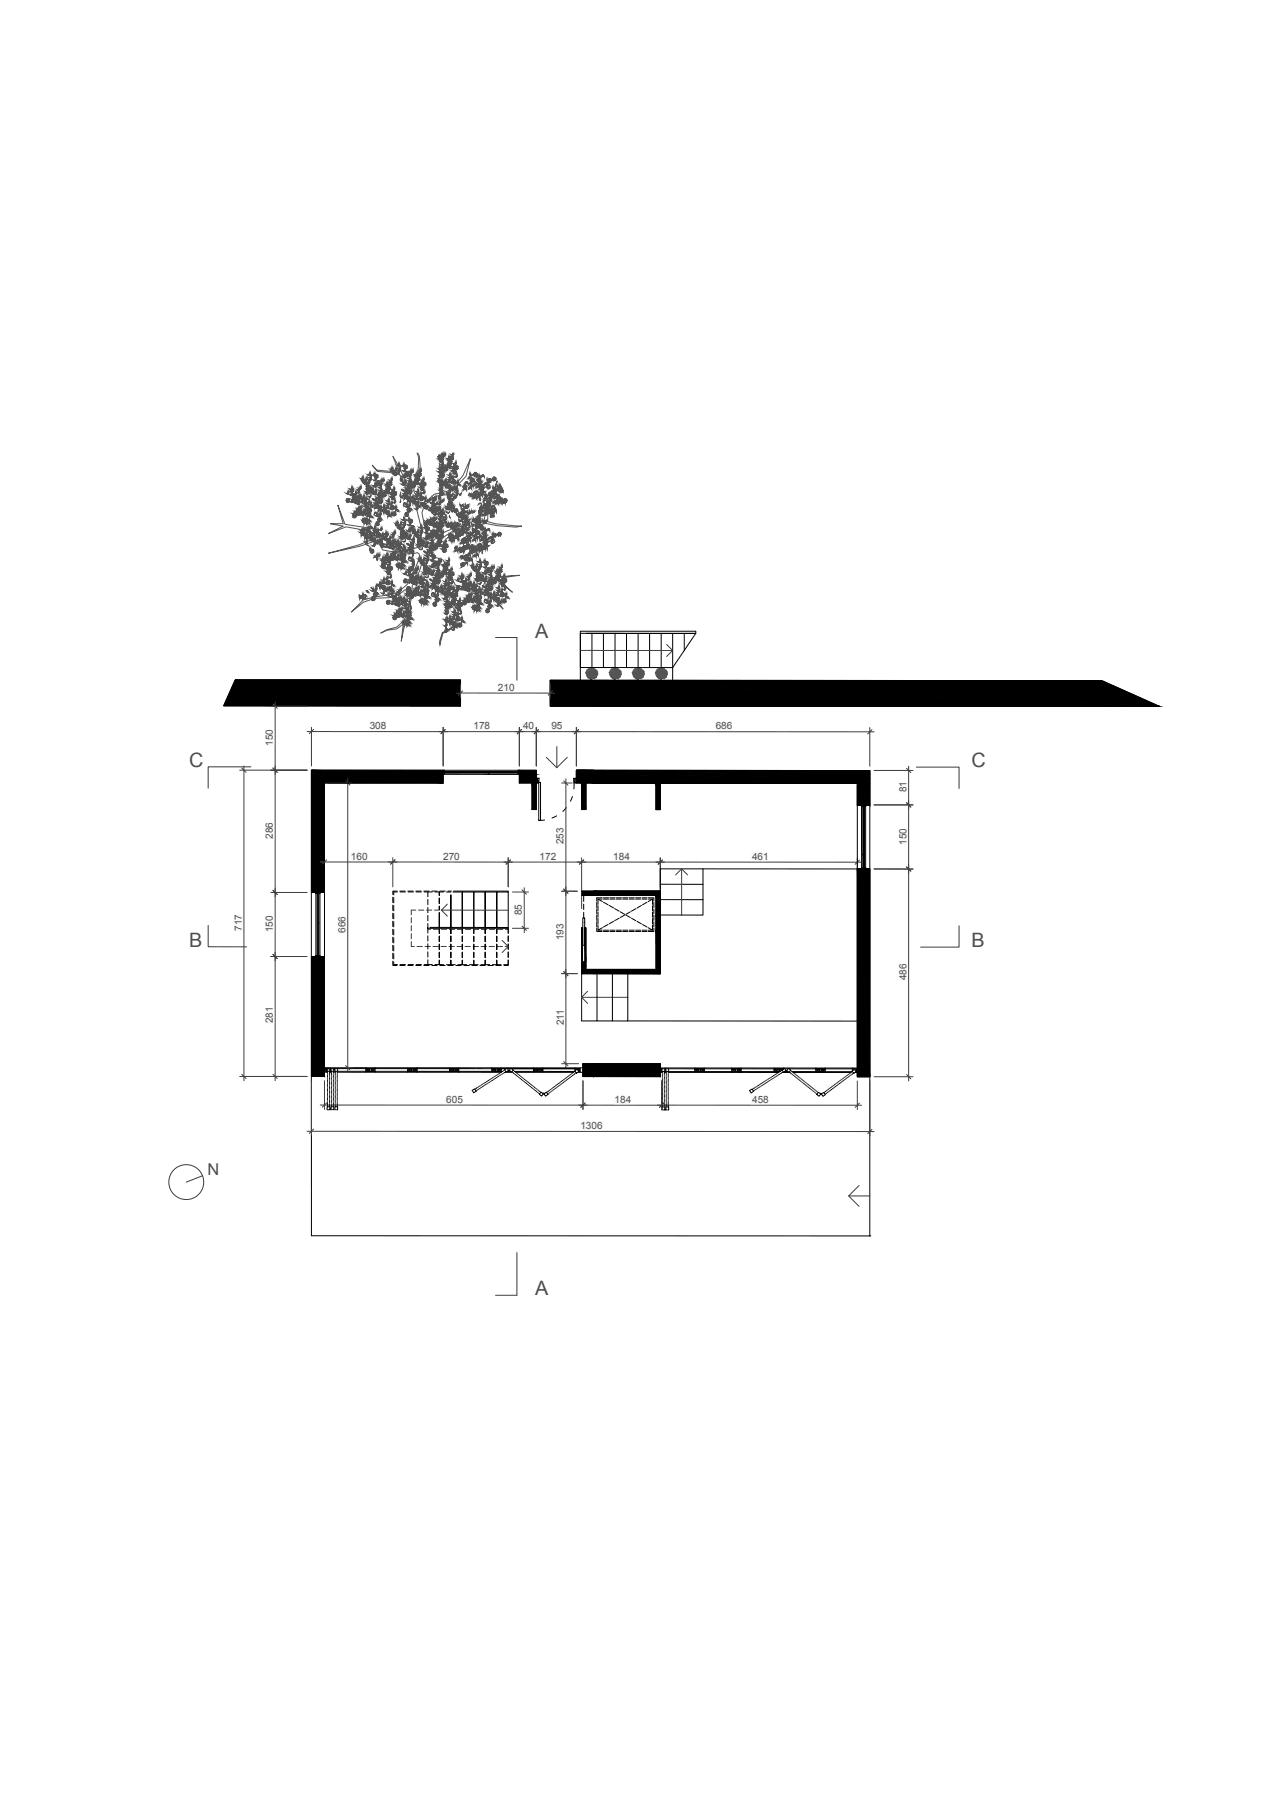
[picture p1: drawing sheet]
<svg xmlns="http://www.w3.org/2000/svg" width="594mm" height="841mm" viewBox="0 0 594 841" stroke-linecap="round" stroke-linejoin="round" font-family="sans-serif">
<defs><g id="words">
<g font-size="9.3" fill="#4c4c4c">
<text x="250" y="298">A</text>
<text x="88" y="359">C</text>
<text x="454" y="359">C</text>
<text x="88" y="443">B</text>
<text x="454" y="443">B</text>
<text x="250" y="606">A</text>
</g>
<text font-size="7.6" fill="#4c4c4c" x="97" y="550">N</text>
<g font-size="4.7" fill="#4c4c4c">
<text x="233" y="323">210</text>
<text x="173" y="341">308</text>
<text x="221" y="341">178</text>
<text x="245" y="341">40</text>
<text x="258" y="341">95</text>
<text x="335" y="341">686</text>
<text x="128" y="349" transform="rotate(-90 128 349)">150</text>
<text x="424" y="371" transform="rotate(-90 424 371)">81</text>
<text x="128" y="392" transform="rotate(-90 128 392)">286</text>
<text x="264" y="395" transform="rotate(-90 264 395)">253</text>
<text x="424" y="395" transform="rotate(-90 424 395)">150</text>
<text x="164" y="402">160</text>
<text x="207" y="402">270</text>
<text x="252" y="402">172</text>
<text x="287" y="402">184</text>
<text x="352" y="402">461</text>
<text x="244" y="428" transform="rotate(-90 244 428)">85</text>
<text x="113" y="436" transform="rotate(-90 113 436)">717</text>
<text x="128" y="436" transform="rotate(-90 128 436)">150</text>
<text x="162" y="437" transform="rotate(-90 162 437)">666</text>
<text x="264" y="440" transform="rotate(-90 264 440)">193</text>
<text x="424" y="459" transform="rotate(-90 424 459)">486</text>
<text x="128" y="479" transform="rotate(-90 128 479)">281</text>
<text x="264" y="480" transform="rotate(-90 264 480)">211</text>
<text x="209" y="516">605</text>
<text x="287" y="516">184</text>
<text x="352" y="516">458</text>
<text x="271" y="528">1306</text>
</g>
</g></defs>
<g fill="none" stroke="#000" stroke-width=".47">
<path d="M274 296h51h-5v8M277 296h-6v22M282 296h-5v16M288 296h-6v16M293 296h-5v16M298 296h-5v16M304 296h-6v16M309 296h-5v16M315 296h-6v16M320 296h-5v16l10-16v-1h-54v17h44v6M110 318h105v12h-110zM257 318l258 1 27 12-285-1z"/>
<path d="M208 361h34h-34M208 362h34M242 360h-35v2h1v-2h-62v58h6v-52h55v-4M242 360h9v6h-8v-4h-35M242 360h1v2h-1zM249 366h2v13h-2zM251 366h1zM251 364v1zM251 364h1v2h-1zM251 365v1M252 366h1v18h-1zM265 378l-2 2"/>
<path d="M268 373l-1 2M268 364h1v2h-1zM268 366h2zM268 366v3M269 364l1 1zM269 365v1M270 361h137v16h-6v-10l-131-1zM270 366v-5h137v16h-6v-10M272 366v12M272 366h2v13h-2zM274 366v12M304 366h2"/>
<path d="M307 366v13h2v-13M401 377v30M403 377h2h-2zM404 377v29M407 377v30M255 384h-3M260 382l-2 1M146 418v30M148 418h2h-2zM148 418v29M149 418v29M150 418v29"/>
<path d="M152 418v30M184 420v2M186 417h-2v2M187 417h2M187 417h3M191 417h2M194 417h3M195 417h2M198 417h3M198 417h2M202 417h3M202 417h-2v3"/>
<path d="M203 417h2v2M205 417v2M206 417h2M208 417h-3v2M209 417h2M210 417h1M211 419v15v-15M211 419v15M212 417h4v17M212 417h26M216 417v17v-17h6v17v-17h5v17M227 417v17v-17h5v17"/>
<path d="M232 417v17v-17h6v17M272 417v2h35v35M272 417h37v39h-37M272 417h37M273 419v3M273 419h.1M309 414h20M329 407v21h-20v-21h92M401 407h6v97h-6zM403 406h2v1h-2zM403 406v-29h2v29M184 424v2"/>
<path d="M184 427v3M184 431v3M184 435v2M184 439v2M184 420v3M184 428v2M184 435v3M200 434l1 1M200 421v2M200 425v2M200 428v3M200 432v5"/>
<path d="M200 438v2M201 434h37M203 435h2M205 437v-2v2M205 427v7v-7M205 420v3M205 424v2M205 427v7M205 435v2M205 438v3M206 435h3M210 435h3"/>
<path d="M211 437v-2v2M211 435v2M211 438v3M214 435h2M216 437v-2v2M216 435v2M216 438v3M218 435h2M221 435h3M222 435v2M222 438v3M225 435h3"/>
<path d="M227 437v-2v2M227 435v2M227 438v3M229 435h2M232 437v-2v2M232 435v2M232 438v3M233 435h2M236 435h2M238 434v3M238 438v3M272 434v16h2v-16v18h-2z"/>
<path d="M272 434v44h7v-22M273 430v12zM273 423v3M273 427v3M274 434v20M279 434v2h3M279 422v3M279 425v3M279 428v3M279 431v3M280 433v2h2M280 424v2"/>
<path d="M280 427v2M280 430v2M280 421l2 1M282 421h-2v2M282 420h-3v2M282 434l-2 1M282 420h3M282 436h3M282 435h3M282 421h3M282 422l2 1M284 433l-2 1"/>
<path d="M285 424l2 1M285 420h3M285 436h3M285 435h3M285 421h3M287 431l-2 1M287 425l3 1M288 420h3M288 436h3M288 435h3M288 421h3M290 430l-3 1"/>
<path d="M290 427l2 1M291 420h3M291 436h3M291 435h3M291 421h3M292 428l-2 1M293 428l2 1M294 420h3M294 436h3M294 435h3M294 421h3M295 427l-2 1"/>
<path d="M295 430l2 1M297 420h3M297 436h3M297 435h3M297 421h3M297 425l-2 1M298 431l2 1M300 424l-2 1M300 420h3M300 436h3M300 435h3M300 421h3"/>
<path d="M301 433l2 1M303 422l-2 1M303 434l2 1M303 420h3v2M303 421h2M305 433v2h-2M305 421v2M305 424v2M305 427v2M305 430v2M305 421l-2 1M306 434v2h-3"/>
<path d="M306 422v3M306 425v3M306 428v3M306 431v3M309 421h20M146 448v56h6v-56M146 448h6M148 447h2v1h-2zM148 447l1-29v29M184 450v2h2M184 442v3M184 446v3"/>
<path d="M184 450v1h2M184 443v2M187 452h2M187 451h3M191 452h2M191 451h2M194 452h3M195 451h2M198 452h3M198 451h2M200 449v2h2M200 442v2"/>
<path d="M200 445v3M202 452h2M205 449v2h3M205 449v2h-2M205 442v2M205 446v2M205 449v2M206 452h2M209 452h3M211 449v2h2M211 449v2h-2M211 442v2"/>
<path d="M211 446v2M211 449v2M213 452h3M216 449v2h2M216 449v2h-2M216 442v2M216 446v2M216 449v2M217 452h2M220 451h2v-2v2h2M221 452h2M222 442v2"/>
<path d="M222 446v2M224 452h3M227 449v2h2M227 449v2h-2M227 442v2M227 446v2M227 449v2M228 452h3M232 452h2M232 449v2h2M232 449v2h-2M232 442v2"/>
<path d="M232 446v2M232 449v2M238 449v2h-2M238 449v3h-2M238 442v2M238 445v3M274 454h33M286 456v22h-7M294 456v22h-8M294 478h107M152 500h121M175 500v2"/>
<path d="M191 500v2M195 500v2M210 500v2M215 500v2M230 500v2M234 500v2M250 500v2M254 500v2M269 500v1v-1h2v1M271 500v2M273 498h36v6h-36zM309 500h92"/>
<path d="M311 500v2M325 500v2M329 500v2M342 500v2M347 500v2M362 500v2M366 500h.1M382 500v2M386 500v2M399 500v1v-1h1v2h1M146 504v74h261M152 501h1"/>
<path d="M152 500h1M152 502h1M152 500v1M153 500v1M153 501h.1M153 501v-1h2v1h-1M153 519v-1h1v1M153 501v1M153 502h.1M153 503h.1M153 504h.1M153 504v1"/>
<path d="M153 505h.1M153 506h.1M153 507h.1M153 507v1M153 508h.1M153 509h.1M153 510h.1M153 510v1M153 511h.1M153 512h.1M153 513h.1M153 513v1"/>
<path d="M153 514h.1M153 514v1M153 515h.1M153 516h.1M153 516v1M153 517h.1M153 518h.1M154 519h.1M154 501l1 1M154 502h1M154 501v1M154 502h.1"/>
<path d="M154 503h.1M154 503v1M154 504h.1M154 505h.1M154 506h.1M154 506v1M154 507h.1M154 508h.1M154 509h.1M154 509v1M154 510h.1M154 511h.1"/>
<path d="M154 512h.1M154 512v1M154 513h.1M154 514h.1M154 515h.1M154 515v1M154 516h.1M154 517h.1M154 518h.1M154 500v1h-1v-1h84M154 519h1M155 500v2"/>
<path d="M155 519h.1M155 500h1v1h-1zM155 502h.1M155 503h.1M155 503v1M155 504h.1M155 505h.1M155 506h.1M155 506v1M155 507h.1M155 508h.1M155 509h.1"/>
<path d="M155 509v1M155 510h.1M155 511h.1M155 512h.1M155 512v1M155 513h.1M155 514h.1M155 515h.1M155 515v1M155 516h.1M155 517h.1M155 518h.1"/>
<path d="M155 519h1M156 501h1v1M156 502h1M156 501v1M156 502h.1M156 503h.1M156 504h.1M156 504v1M156 505h.1M156 506h.1M156 507h.1M156 507v1"/>
<path d="M156 508h.1M156 509h.1M156 510h.1M156 510v1M156 511h.1M156 511v1M156 512h.1M156 513h.1M156 513v1M156 514h.1M156 514v1M156 515h.1"/>
<path d="M156 516h.1M156 516v1M156 517h.1M156 518h.1M156 518h-1v1M156 518v1M157 500h1v1h-1zM157 519v-1h1v1M157 503h.1M157 503v1M157 504h.1M157 505h.1"/>
<path d="M157 506h.1M157 506v1M157 507h.1M157 508h.1M157 509h.1M157 509v1M157 510h.1M157 511h.1M157 512h.1M157 512v1M157 513h.1M157 514h.1"/>
<path d="M157 515h.1M157 515v1M157 516h.1M157 517h.1M157 518h.1M157 519h.1M158 502h76M158 502h.1M158 503h.1M158 504h.1M158 504v1M158 505h.1"/>
<path d="M158 506h.1M158 507h.1M158 507v1M158 508h.1M158 509h.1M158 510h.1M158 510v1M158 511h.1M158 512h.1M158 513h.1M158 513v1M158 514h.1"/>
<path d="M158 514v1M158 515h.1M158 516h.1M158 516v1M158 517h.1M158 518h.1M173 500h-2l2 1M173 500v1h-2v-1v2M173 500v1M173 500l-2 1M175 500l-1 1v-1l1 1M191 500v1h1v-1"/>
<path d="M192 500h-1l1 1M192 500v1M192 500l-1 1M193 500h2l-2 1M193 500v1h2v-1M193 500v1M193 500l2 1M210 500v1h2v-1M212 500h-2l2 1M212 500v1M212 500l-2 1M213 500h2v1h-2z"/>
<path d="M213 500v1M213 500l2 1M215 500l-2 1M221 510h1l1 1h-1zM222 510h.1M223 510v1M223 509h.1M223 510h.1M224 509h-1M224 510h.1M224 508v1M224 509v1"/>
<path d="M225 508h-1M225 509h.1M225 508h.1M226 508h-1M226 508v1M226 507h.1M226 508h.1M227 507h-1M227 508h.1M227 507h.1M228 506h-1M228 507h.1"/>
<path d="M228 506h.1M229 506h-1M229 507h.1M229 505h.1M229 506h.1M230 505h-1M230 506h.1M230 500v1h2v-1M230 505h.1M231 504h-1M231 505h.1M231 504h.1"/>
<path d="M232 504h-1M232 500h-2l2 1M232 500v1M232 500l-2 1M232 505h.1M232 503h.1M232 504h.1M233 500h1l-1 1M233 500v1h1v-1M233 500v1M233 500l1 1M233 503h-1"/>
<path d="M233 504h.1M233 503h.1M234 502h-1M234 503h.1M234 502h.1M235 502h-1M235 503h.1M235 501l-77 1M235 501v1M235 502h.1M236 501h-1M236 502h.1"/>
<path d="M236 501h.1M237 502h-1M237 501h2M237 500l-1 1 1 1 1-1M237 500h2M237 500l1 1M239 500h.1M239 500l1 1-1 1-1-1M239 500h30h-30M239 502h-3M240 502h.1M240 501h.1"/>
<path d="M240 501l1 1M240 502l1 1M241 503h.1M241 502h27M241 503h1M242 502h.1M242 504h.1M242 503h.1M242 504h1M243 503h.1M243 504v1M243 505h1"/>
<path d="M243 504h1M244 505h.1M244 504h.1M244 505v1M244 504l1 1M245 506h.1M245 505h.1M246 507h.1M246 505v1M246 506h.1M247 507v1M247 506h.1"/>
<path d="M247 508h.1M247 507h.1M248 508h.1M248 507h.1M248 508v1M248 507v1M248 509h1M249 508h.1M249 509h.1M249 510h1M250 508v1M250 510h.1"/>
<path d="M250 509h.1M250 510l1 1M250 509h1M251 511h.1M251 510h.1M251 500v1h-1v-1h4v1h-2v-1M251 500h-1l1 1M251 500v1M251 500l-1 1M251 510h1M252 511v1M252 510v1"/>
<path d="M252 500h2l-2 1M252 500v1M252 500l2 1M252 512h.1M252 511h1M253 511h.1M253 511l1 1-1 1-1-1zM254 512h.1M254 512l2-1v1l-1 1zM254 512h1M256 511h.1M256 512h.1"/>
<path d="M257 512h.1M257 510h.1M257 511h.1M258 511h.1M258 510h.1M258 509h.1M259 510h.1M259 509h.1M259 508v1M260 509v1M260 508h.1M260 509h.1"/>
<path d="M261 509h-1M261 507v1M261 508h.1M261 507h.1M262 508h-1M262 507h.1M262 508h.1M262 506h.1M263 507h-1M263 506h.1M263 507h.1M264 507h-1"/>
<path d="M264 505h.1M264 506h.1M265 505h-1M265 505v1M265 504h.1M265 505h.1M266 504h-1M266 505h.1M266 503v1M266 504v1M267 503h-1M267 504h.1"/>
<path d="M267 503h.1M268 502l-1 1M268 503h.1M268 502h.1M269 502h-1M269 501l1-1 1 1-1 1zM269 500h2v1M269 501h-28M269 502v1M269 502h.1M270 502h3M271 501h.1"/>
<path d="M271 500v1M309 500h.1M309 502h1M309 500v2M309 500h58M310 500v1h1M310 519v-1h1v1M310 501l-1 1M310 502h.1M310 503h.1M310 504h.1M310 504v1"/>
<path d="M310 505h.1M310 506h.1M310 507h.1M310 507v1M310 508h.1M310 509h.1M310 510h.1M310 510v1M310 511h.1M310 512h.1M310 513h.1M310 513v1"/>
<path d="M310 514h.1M310 515h.1M310 516h.1M310 516v1M310 517v1M310 519h.1M311 502h1M311 503h.1M311 504h.1M311 505h.1M311 505v1M311 506h.1"/>
<path d="M311 506v1M311 507h.1M311 508h.1M311 508v1M311 509h.1M311 510h.1M311 511h.1M311 511v1M311 512h.1M311 513h.1M311 514h.1M311 514v1"/>
<path d="M311 515h.1M311 516h.1M311 517h.1M311 517v1M311 518h.1M311 519h.1M311 500v3M311 500v1h2v-1M312 501v2M312 519l-1-1h2v1M312 503h.1M312 503v1"/>
<path d="M312 504h.1M312 505h.1M312 505v1M312 506h.1M312 506v1M312 507h.1M312 508h.1M312 508v1M312 509h.1M312 510h.1M312 511h.1M312 511v1"/>
<path d="M312 512h.1M312 513h.1M312 514h.1M312 514v1M312 515h.1M312 516h.1M312 517h.1M312 517v1M312 518h.1M312 519h.1M313 502h51M313 501l52 1"/>
<path d="M313 502h.1M313 503h.1M313 504h.1M313 504v1M313 505h.1M313 506h.1M313 507h.1M313 507v1M313 508h.1M313 509h.1M313 510h.1M313 510v1"/>
<path d="M313 511h.1M313 512h.1M313 513h.1M313 513v1M313 514h.1M313 515h.1M313 516h.1M313 516v1M313 517h.1M313 518h.1M327 500l-2 2h4l-1-2h1v2h-1v-2M327 500h-2l2 2"/>
<path d="M327 500v2h-2v-2h4l-1 2M327 500v1M328 500v1M344 500v2h-2v-2h5v2h-2v-2M344 500h-2l2 2M344 500l-2 2h5l-2-2M345 500h2l-2 2M345 500v1M351 510h1v1h-1zM352 510h.1M353 511h-1M353 509h-1"/>
<path d="M353 510h.1M353 509h.1M354 510h-1M354 509h.1M354 510h.1M354 508h.1M355 509h-1M355 508h.1M355 509h.1M356 509h-1M356 507h.1M356 508h.1"/>
<path d="M357 508h-1M357 507h.1M357 508h.1M357 506h.1M358 507h-1M358 506h.1M358 507h.1M359 507h-1M359 505h.1M359 506h.1M360 506h-1M360 505h.1"/>
<path d="M360 506h.1M360 504h.1M361 505h-1M361 504h.1M361 505h.1M362 505h-1M362 503v1M362 504h.1M362 503h.1M363 504h-1M363 503h.1M363 504h.1"/>
<path d="M363 502v1M364 503h-1M364 500h-2l2 2M364 500v2h-2v-2h4M364 500l-2 2h3M364 500v1M364 502h.1M364 503h.1M365 500v1M365 500l1 1M365 503h-1M365 501v1"/>
<path d="M365 502v1M365 501h.1M366 502h.1M366 500l-1 2M366 500h-1v2M367 502h2M367 500v1M368 501l1 1 1-1-1-1h-2l-1 1v1l1-1M368 500v1M369 500h32M369 502h.1M369 502h-4"/>
<path d="M370 502h.1M370 501h.1M370 501v1M370 503h.1M370 502h1M371 503h.1M371 502h27M371 502h1M372 504h.1M372 503h.1M373 504v1M373 503h.1"/>
<path d="M373 505h.1M373 504h.1M374 505h.1M374 504h.1M374 506h.1M374 504v1M374 506h1M375 505h.1M375 506h.1M375 507h1M376 506h.1M376 507h.1"/>
<path d="M376 507l1 1M376 506h1M377 508h.1M377 507h.1M377 507h1M378 509h.1M378 507v1M378 508h1M379 509h.1M379 508h.1M379 510h.1M380 510h.1"/>
<path d="M380 509h.1M380 510v1M381 511h.1M381 510h.1M382 512h.1M382 500v2h1v-2M382 510v1M382 511h.1M383 511h.1M383 511l1 1-1 1-1-1zM383 500h-1l1 2M383 500v1"/>
<path d="M383 500l-1 2M384 512h.1M384 500h2l-2 2M384 500v2h2v-2M384 500v1M384 500l2 2M384 512l1-1 1 1-1 1zM386 511h-1M386 512h.1M386 511h.1M387 512h-1M387 510v1"/>
<path d="M387 511h.1M387 510h.1M388 511h-1M388 510h-1M388 511h.1M388 509h.1M388 510h.1M389 509h-1M389 510h.1M389 509h.1M390 508h-1M390 509h.1"/>
<path d="M390 508h.1M391 507l-1 1M391 508v1M391 507h.1M391 508h.1M392 507h-1M392 508h.1M392 506v1M392 507v1M392 506h.1M393 507h.1M393 506h.1"/>
<path d="M393 505h.1M394 506h.1M394 505h.1M395 506h.1M395 504h.1M395 505h.1M396 505h-1M396 504h.1M396 504v1M396 503h.1M397 504h-1M397 503h.1"/>
<path d="M397 504h.1M397 502v1M398 503l-1 1M398 502h.1M398 503h.1M399 501l1-1v2h-1zM399 501l-29 1M399 503h-1M399 502h.1M400 502h1M401 500v2M407 504v74"/>
<path d="M407 578h.1"/>
<circle cx="156" cy="500" r=".3"/>
<circle cx="238" cy="501" r=".3"/>
<circle cx="368" cy="501" r=".3"/>
</g>
<g fill="#000" stroke="#000" stroke-width=".47">
<path d="M110 318h105zM110 318l105 12h-110zM110 318h105v12zM257 318l258 1zM257 318l285 13-285-1zM257 318l258 1 27 12zM105 330h110zM257 330l285 1zM146 360l61 2h-61zM146 360h61v2zM146 362l61 4h-61zM146 362h61v4z"/>
<path d="M146 366l6 52h-6zM146 366h6v52zM243 360l8 2h-8zM243 360h8v2zM243 362l8 4h-8zM243 362h8v4zM249 366l2 13h-2zM249 366h2v13zM249 366h2zM270 361h8zM270 361l8 1h-8zM270 361h8v1z"/>
<path d="M270 362l8 2h-8zM270 362h8v2zM270 364l8 1zM270 365l8 1h-8zM270 365h8v1zM272 366l2 13h-2zM272 366h2v13zM278 361h129zM278 361l129 1h-129zM278 361h129v1zM278 362l129 2h-129zM278 362h129v2z"/>
<path d="M278 364l129 3-129-1zM278 364h129v3zM278 366h63zM307 366l2 13h-2zM307 366h2v13zM341 366l66 1zM401 367l6 10h-6zM401 367h6v10zM146 418h6zM272 417l6 2h-6zM272 417h6v2zM272 419h6z"/>
<path d="M272 419h4zM273 419h2zM273 419h3zM278 417h31zM278 419h29zM278 417l31 2h-31zM278 417h31v2zM307 419h2zM307 419l2 9h-2zM307 419h2v9zM401 407h2zM401 407l6 97h-6z"/>
<path d="M401 407h6v97zM403 407h1zM404 406l1 1h-1zM404 406h1v1zM404 407h1zM403 407h4zM404 407h3zM404 406h1zM272 434v16zM274 434v16zM307 428l2 7h-2zM307 428h2v7z"/>
<path d="M307 435l2 19h-2zM307 435h2v19zM146 448l6 50h-6zM146 448h6v50zM272 450l2 2h-2zM272 450h2v2zM272 452l2 2h-2zM272 452h2v2zM272 456h6zM272 454l6 2h-6zM272 454h6v2zM278 456h31z"/>
<path d="M278 454l31 2h-31zM278 454h31v2zM274 454h4zM278 454h31zM307 454h2zM146 498l6 6h-6zM146 498h6v6zM273 498l5 6h-5zM273 498h5v6zM278 498l31 6h-31zM278 498h31v6z"/>
</g>
<g fill="none" stroke="#3c3c3c" stroke-width=".47">
<path d="M232 298h10v20M312 302l3 2h-44M315 304l-3 3M127 330h17M128 329l2 2M129 328v178M213 324h46M215 320v6M216 323l-2 2M257 320v6M258 323l-2 2M113 359l2 2"/>
<path d="M114 358v148M117 359h-20v10M128 359l2 2M144 342h265M146 340v18M147 341l-2 2M207 340v18M208 341l-2 2M243 340v18M244 341l-2 2M251 340v18M252 341l-2 2"/>
<path d="M256 354l4 5 5-5M260 349v10M270 340v18M271 341l-2 2M407 341v18M408 341l-2 2M424 360l2 2M425 359v147M429 359h20v10M112 360h32M154 366h11M162 365l2 2"/>
<path d="M163 364v138M263 366h5M264 365l2 2M265 364v136M409 377h18M409 361h18M424 376l2 2M127 418h17M128 417l2 2M150 403h253M153 402l-2 2M184 401v14"/>
<path d="M185 402l-2 2M238 401v14M239 402l-2 2M240 417h7M244 416l2 2M245 415v21M263 417h7M264 416l2 2M272 401v24M273 402l-2 2M309 401v24M310 402l-2 2"/>
<path d="M316 409l3-2v21M319 407l3 2M401 402v8M402 403l-2 2M409 407h18M424 406l2 2M97 433v10h18M192 429v3M192 433v3M192 437v2M194 426h-2v2M196 426h2"/>
<path d="M199 426h3M203 426h2M206 426h32M209 423l-3 3 3 3M240 434h7M244 433l2 2M449 433v10h-18M127 448h17M128 447l2 2M192 441v2h2M195 443h3M199 443h2"/>
<path d="M203 443h2M206 443h3M210 443h3M214 443h2M218 443h2M221 443h3M225 443h3M229 443h2M233 443h2M235 440l3 3-3 3M236 443h2M263 456h7"/>
<path d="M264 455l2 2M275 464l-3 3M294 467h-22l3 3M154 500h11M162 499l2 2M263 498h8M264 497l2 2M112 504h32M113 503l2 2M128 503l2 2M146 506v25M150 517h253"/>
<path d="M152 506v13M153 516l-2 2M273 506v13M274 516l-2 2M309 506v13M310 516l-2 2M401 506v13M402 516l-2 2M407 506v26M409 504h18M424 503l2 2M144 529l265 1"/>
<path d="M147 528l-2 2M408 529l-2 2M95 550l-8 3M397 560h10M402 555l-5 5 5 5M242 586v20h-10"/>
<circle cx="87" cy="553" r="8"/>
</g>
<g fill="none" stroke="#545454" stroke-width=".47">
<path d="M182 220h2l-1-1 1 1v-1v1zM183 220v1v-1v1zM184 220v1zM186 218h1l-1-1 1 1v-1v1zM186 219h1v-1v1v-1v1zM188 218h1v-1v1v-1v1zM189 218l1 1zM189 219h1h-1zM189 219h1l-1 1zM189 217l1 2zM190 219v1zM190 219h.1"/>
<path d="M190 219h1zM190 219l1-1zM190 218v1zM190 217v2zM195 212a18 18 0 0 1-3 15h-1l-7-14 3 8-11-1-2-2 3 3 10 1 2 4 5 9 3 12v9l-8 2-10-2-2-5-3-4-13-2-3-9 3 9h-7l6 1-6 4 8-3 11 2 3 2-8 4-14 4 14-3 8-3 3 4 10 2h6l1 1a28 28 0 0 1-10 17l-16 4-6 5 6-4 5-2h7l4-2 4-2 2 1v1l-1 6a11 11 0 0 1-10 11l-3 1 3-1 5-1 3-2-1 8 2-9 2-6v-3l1-2a14 14 0 0 1 3-11l2-6 1-2 2 1 6 3 3 7 2 2-4 6 6 7-1 5-3 2-3 2-1 4v2l1-6 6-4 1-4v-3l-4-4 2-5 14 1 5 4 4 4-3-5-5-3 1-5h5l7 5-6-5 3-2 6-1-9 1-2 1h-5l-2 6-7-2-5-1-6-12-8-3 9-8 5-3 14-3 14 2 3-1-12-1-4-1 1-8 4-11-5 12-2 7-4 2a27 27 0 0 0-21 9l-2-1v-5l-1-4a9 9 0 0 1 6-13l5-1 9-8 2-8-3 8-4 4-4 3-2-1v-17l-2 6 1 13h-3l-5 4h-2l-3-5 1-4a15 15 0 0 0 1-14M205 214h1zM205 215h1v-1v1v-1v1zM205 213l1 1zM205 220h1v-1v1v-1v1zM205 214h1l-1 1zM205 219l1 1v-1v1l1-1-1 1zM206 214v1z"/>
<path d="M206 214l1 1zM206 214h1zM206 214l1-1zM206 216h1v-1v1v-1v1zM206 213v1zM206 219h1v-1v1v-1v1zM206 217l1 1v-1v1v-1v1zM206 215h1v-1v1v-1v1zM206 213h1v-1v1l1-1-1 1zM206 219h1v-1v1l1-1-1 1zM207 219l1 1v-2v2v-2v2zM207 213h1v-1v1v-1v1z"/>
<path d="M208 219h1zM208 220l1-1-1 1zM208 218h1v-1v1l1-1-1 1zM208 218l1 1zM209 219v2zM209 219v1zM209 219l1 1zM209 219h1zM209 215h1v-1v1v-1v1zM209 218v1zM209 218h1v-1v1v-1v1zM209 215l1 1v-1v1l1-1-1 1z"/>
<path d="M209 219h.1M209 216h2zM209 219h2h-1v-1l1 1v-1v1zM210 216h1zM210 217l1-1-1 1zM210 214h1zM210 215l1 1zM211 216v2zM211 216v1zM211 216l1 1zM211 216h1zM211 213v1z"/>
<path d="M211 214l-1 1zM211 216h.1M211 215v-1v1zM211 215v1zM211 213h1v-1v1v-1v1zM211 219h1v-1v1v-1v1zM211 214v1zM211 218l1 1v-1v1l1-1-1 1zM211 214l1 1zM211 214l1-1-1 1zM212 214h-1zM212 217h1v-1v1v-1v1z"/>
<path d="M212 219h1zM212 220l1 1zM213 218v1zM213 220v1zM213 219v1zM213 219l1 1zM213 219h2zM213 219l1-1zM214 218l-1 1zM162 234h1zM162 231h1v-1v1v-1v1zM162 233l1 1z"/>
<path d="M162 234h1l-1 1zM162 235l1-1-1 1zM163 233v1zM163 234v1zM163 234l1 1zM163 234h1zM163 234v-1v1zM163 231l1 1v-1v1l1-1-1 1zM163 229h2l-1-1 1 1v-1v1zM164 230h1v-1v1v-1v1zM164 235h1v-1v1v-1v1zM164 234h1v-1v1l1-1-1 1z"/>
<path d="M164 232h2zM165 231l1 1zM165 232h1l-1 1zM165 235h1v-1v1l1-1-1 1h-1h1v-1v1l1-1-1 1zM165 233l1 1v-1v-1v2l1-2-1 2zM165 231h2l-1-1 1 1v-1v1zM166 232v1zM166 232h1zM166 231v1zM166 239l1 1v-1v1v-1v1zM166 235l1 1-1-1 1-1v2v-2v2zM166 232l1-1-1 1z"/>
<path d="M166 233l1 1v-1v1v-1v1zM166 233h2l-1-1 1 1v-1v1zM167 230l1 1v-1v1v-1v1zM167 234l1 1v-2v2v-2v2zM167 239v1zM167 238h1v-1v1v-1v1zM167 236h1v-1v1v-1v1zM167 229l1 1v-1v-1v2v-2v2zM167 232l1 1v-1v1l1-1-1 1zM167 238l2 1-1-2 1 2v-2v2zM168 228l1 1-1-1 1 1v-1v1zM168 240v-1l-1 1z"/>
<path d="M168 239h1h-1l1 1-1-1v1zM168 239l-1 1zM168 233h1v-1v1v-1v1zM168 238h1v-1v1v-1v1zM168 235h2l-1-1 1 1v-1v1zM169 224h1v-1v1v-1v1zM169 234h1v-1v1v-1v1zM169 240h1v-1v1v-1v1zM169 224v1v-1v1zM169 233h1v-1v1v-1v1zM169 225h1zM169 235l2 1-1-1 1 1v-1v1z"/>
<path d="M170 234h1h-1v-1l1 1v-1v1zM170 224v1zM170 225v1zM170 237h1v-1v1v-1v1zM170 226v-1v1zM170 239h1v-1v1l1-1-1 1zM170 234h1v-1v1l1-1-1 1zM170 224l1 1v-1v1l1-1-1 1zM170 227h1v-1v1l1-1-1 1zM170 235h1h1h-1l1 1-1-1-1 1zM170 225l1 1zM170 225l2 1z"/>
<path d="M171 230h1v-1v1v-1v1zM171 224l-1 1zM171 225h-1zM171 235v1zM171 231h1v-1v1v-1v1zM171 237l1 1v-1v-1v2v-2v2zM171 228h1zM171 240h1v-1v1v-1v1zM171 228v2l1-2-1 2zM171 227l1 1zM172 228l-1 1zM172 226h1v-1v1v-1v1z"/>
<path d="M172 233l1 1zM172 228v1zM172 222h1v-1v1v-1v1zM172 229h1v-1v1v-1v1zM172 238h1h-1l1 1-1-1v1zM172 229l1 1v-1v-1v2v-2v2zM172 227v1zM172 229l1 1v-1v1v-1v1zM172 224l1 1v-1v1v-1v1zM172 232l1 1v-2v2zM172 228l1 1zM172 228h1z"/>
<path d="M172 228l1-1zM172 236h1v-1v1l1-1-1 1zM172 225h1v-1v1l1-1-1 1zM172 223l1 1v-1v1l1-1-1 1zM172 239l1 1v-2v2l1-2-1 2zM172 238v1zM172 227h1l-1 1zM172 235l1-1v1zM173 229h1v-1v1v-1v1zM173 230h1h-1l1 1-1-1v1zM173 234v1zM173 237h2h-2h1h-1v1z"/>
<path d="M173 230v1zM173 233l-1 1M173 229l1 1v-1v1l1-1-1 1zM173 237v1zM174 231h1v-1v1v-1v1zM174 222l1 1v-2v2v-1v1zM174 233l1 1-1-1 1 1zM174 227l1 1v-2v2l1-2-1 2zM174 236l2 1-1-2 1 2v-2v2zM174 231h2l-1-1 1 1v-1v1zM175 225h1l-1-1 1 1v-1v1zM175 227l1 1-1-1 1 1v-1v1z"/>
<path d="M175 230h1v-1v1v-1v1zM175 235l1 1v-1v1v-1v1zM175 223h1zM175 227l1 1v-1v1v-1v1zM175 234h1v-1v1v-1v1zM175 237h1h1h-1v1v-1l-1 1zM175 222l1 1zM175 223h1l-1 1zM175 236h1v-1v1l1-1-1 1zM175 223h1v1zM176 236l1 1-1-1 1 1-1-1v1zM176 237l-1 1z"/>
<path d="M176 222v1zM176 226h1zM176 223v1zM176 223l1 1zM176 223h1zM176 238h1v-1v1v-1v1zM176 227h1v-1v1v-1v1zM176 233h1v-1v1v-1v1zM176 222h1l-1 1zM176 225l1 1zM176 235h1h-1h1h-1v1zM176 226h1l-1 1z"/>
<path d="M176 232h1v-1v1l1-1-1 1zM176 223l1-1-1 1zM176 231l2 1-1-1 1 1v-1v1zM177 225v1zM177 239v-1l1 1-1-1 1 1-1-1v1zM177 226v1zM177 226l1 1zM177 226h1zM177 226l1-1zM177 228h1v-1v1v-1v1zM177 234v-1l1 1-1-1 1 1-1-1v2zM177 238h1v-1v1v-1v1z"/>
<path d="M177 231h1v-1v1v-1v1zM177 229l1 1v-1v1l1-1-1 1zM177 235l1 1v-2v2l1-2-1 2zM177 238v1zM177 227h1v-1v1l1-1-1 1zM177 225l1 1v-1v-1v2l1-2-1 2zM177 231h1v-1v1l1-1-1 1zM177 233v2zM178 225l-1 1zM178 232l-1 1zM178 232l1 1-1-1v1v-1l-1 1zM178 235h1v-1v1v-1v1z"/>
<path d="M178 232l1 1v-1v1v-1v1zM178 232h1h-1l1 1-1-1v1zM178 231l1 1v-2v2v-2v2zM178 239h1h-1h1h-1v1zM178 225h1v-1v1l1-1-1 1zM178 237l2 1-1-2 1 2v-2v2zM179 238l1 1-1-1h1v1v-1v1zM179 231h1zM179 238l1 1v-1v1l1-1-1 1zM179 232l1-1-1 1zM179 239h1l1 1-1-1 1 1-1-1-1 1zM179 230h2l-1-1 1 1v-1v1z"/>
<path d="M180 230v1zM180 231v2zM180 231v1zM180 231l1 1zM180 231h1zM180 231h1h-1zM180 227h1v-1v1v-1v1zM180 239h1l1 1-1-1v1v-1l-1 1zM180 230h1v-1v1l1-1-1 1zM180 240h1zM180 238h1v-1v1l1-1-1 1zM180 227l1 1v-1v1l1-1-1 1z"/>
<path d="M181 236l1 1-1-1 1 1v-1v1zM181 231h1v-1v1v-1v1zM181 228h1zM181 234l1 1v-1v1v-1v1zM181 239v1zM181 236h1v-1v1v-1v1zM181 229l1-1-1 1zM181 229l1-1-1 2zM181 226h1zM181 240v1zM181 240l1 1zM181 240h1z"/>
<path d="M181 240l1-1zM182 239l-1 1zM182 227v1zM182 238h1v-1v1v-1v1zM182 228v2zM182 228l1 1zM182 228h1zM182 225v1zM182 227v-1v1zM182 228h.1M182 236h1v-1v1v-1v1zM182 225h1v-1v1v-1v1z"/>
<path d="M182 232l1 1v-1v-1v2l1-2-1 2zM182 231h1v-1v1l1-1-1 1zM182 238h2zM182 230l2 1-1-1 1 1v-1v1zM182 226v1zM182 226l1 1zM182 226l2 1zM182 226h1zM183 226v-1l-1 1zM183 233h1zM183 225l-1 1zM183 237l1 1z"/>
<path d="M183 237h1h-1h1h-1v1zM183 238h1h-1zM183 238h1l-1 1zM183 221h1zM183 232l1 1zM183 233h1l-1 1zM183 229h1v-1v1l1-1-1 1zM184 238v1zM184 238h.1M184 238h1zM184 221l-1 1zM184 232v1z"/>
<path d="M184 231h1zM184 235h1v-1v1v-1v1zM184 221v1zM184 237v1zM184 240v1zM184 233v1zM184 233l1 1zM184 233h1zM184 233l1-1zM184 220h1v-1v1v-1v1zM184 230l1 1zM184 222l1 1v-2v2v-2v2z"/>
<path d="M184 231h1l-1 1zM184 221l1 1zM184 221h1zM184 239v2zM184 238h1v-1v1l1-1-1 1zM184 221l1-1-1 1zM185 239l-1 2zM185 231v1zM185 231l1 1zM185 231h1zM185 231l1-1zM185 230v1z"/>
<path d="M185 239v-1l2 1-2-1 1 1-1-1v2zM185 221l1 1v-1v1l1-1-1 1zM186 220h1v-1v1v-1v1zM186 220l1 1v-2v2v-2v2zM187 232l1 1-1-1 1 1zM187 224v1l1-1-1 1zM187 231v1zM187 234v1zM188 227h1v-1v1v-1v1zM188 229l1 1-1-1 1 1zM188 224v1h1l-1-1v1zM188 223h1v-1v1v-1v1z"/>
<path d="M188 232h1v-1v1v-1v1zM188 227h1v-1v1l1-1-1 1zM188 220l1 1v-1v-1v2l1-2-1 2zM188 223h1v-1v1l1-1-1 1zM188 231h2l-1-1 1 1v-1v1zM188 226h2l-1-1 1 1v-1v1zM189 223h1l-1-1 1 1v-1v1zM189 230h1v-1v1v-1v1zM189 233h1h-1h1h-1v1zM189 232h1v-1v1v-1v1zM189 237h1v-1v1v-1v1zM189 235l1 1-1-1 1 1-1-1v1z"/>
<path d="M189 233v1zM189 221l2 1zM189 231l1-1 1 1-1-1 1 1-1-1-1 1zM190 240v1zM190 233l1 1v-2v2v-2v2zM190 223h1v-1v1v-1v1zM190 232h1h-1l1 1-1-1-1 1zM190 228l1 1v-1v1v-1v1zM190 221l1 1zM190 227l1 1v-2v2v-2v2zM190 222h1h-1zM190 222h1l-1 1z"/>
<path d="M190 227h1v-1v1l1-1-1 1zM190 239h1zM190 237l1 1v-2v2l1-2-1 2zM190 220l1 2zM190 234h1h1h-1l1 1-1-1v1zM191 222v1zM191 222h.1M191 222h1zM191 222l1-1zM191 238v1zM191 236l1 1v-1v1v-1v1zM191 230v-1l1 1-1-1 1 1-1-1v1z"/>
<path d="M191 224h1v-1v1v-1v1zM191 239h-1zM191 234h1v-1v1v-1v1zM191 221v1zM191 239v1zM191 227h1v-1v1v-1v1zM191 228h1h-1l1 1-1-1v1zM191 220v2zM191 225h1v-1v1v-1v1zM191 231h1v-1v1v-1v1zM191 222l1 1v-1v1v-1v1zM191 234v1z"/>
<path d="M191 221h1v-1v1v-1v1zM191 226l1 1v-2v2v-2v2zM191 229v1zM191 238h1h1h-1v1v-1l-1 1zM191 228v1zM191 239l1 1zM191 239h1zM191 230l1 1v-1v1l1-1-1 1zM191 238h1l-1 1zM191 228h2l-1-1 1 1v-1v1zM192 235v-1l1 1-1-1 1 1-1-1v1zM192 238l-1 1z"/>
<path d="M192 228v-1l1 1-1-1 1 1-1-1v1zM192 227h1v-1v1v-1v1zM192 221h1v-1v1v-1v1zM192 233h1v-1v1l1-1-1 1zM192 234h1v-1v1l1-1-1 1zM192 227h2zM193 226l1 1zM193 227h1l-1 1zM193 234h1v-1v1v-1v1zM193 225l1 1v-2v2l1-2-1 2zM193 235h1h1h-1v1v-1l-1 1zM194 227v1z"/>
<path d="M194 227h1zM194 227h.1M194 222l1 1v-2v2v-2v2zM194 226v1zM194 226h1v-1v1v-1v1zM194 235l1 1zM194 233l1 1v-2v2v-2v2zM194 223h1v-1v1v-1v1zM194 238l1 1v-2v2v-2v2zM194 235h1h-1l1 1-1-1v1zM194 236h1v-1v1l1-1-1 1zM194 232h1v-1v1l1-1-1 1z"/>
<path d="M194 224h1zM194 226l1 1v-1v-1v2l1-2-1 2zM194 230h1v-1v1l1-1-1 1zM194 236h1h-1zM195 236v1zM195 231l1 1-1-2 1 2v-2v2zM195 223v1zM195 234v2zM195 224v1zM195 225v-1v1zM195 222h1zM195 236h1z"/>
<path d="M195 236l1-1zM195 233l1 1v-1v1l1-1-1 1zM195 224l1 1zM195 224l2 1zM195 221l1 1zM195 237h2h-2h1h-1v1zM196 222l-1 1zM196 222v1zM196 235l-1 1zM196 220l1 1v-1v1v-1v1zM196 232h1v-1v1v-1v1zM196 236l1 1-1-1h1v1v-1v1z"/>
<path d="M196 223l-1 1zM196 224h-1zM196 228h1v-1v1v-1v1zM196 221v1zM196 227h1v-1v1v-1v1zM196 233h1zM196 226h1v-1v1l1-1-1 1zM196 222l1 1zM196 222h1zM196 222l1-1zM196 222l1-1-1 1zM196 228l1 1z"/>
<path d="M197 232v1zM197 233v-1l1 1-1-1 1 1-1-1v1zM197 233l-1 1zM197 234v-1v1zM197 228v1zM197 229h.1M197 225h1v-1v1v-1v1zM197 236h1zM197 229v1zM197 233v1zM197 233l1 1zM197 233h1z"/>
<path d="M197 226l1 1zM197 231h1v-1v1l1-1-1 1zM197 235l1 1zM197 233l1-1-1 1zM197 236h1l-1 1zM197 229l1 1zM197 229h1zM197 229h2zM197 229l1-1zM198 237v-1v1zM198 228l-1 1zM198 226v1z"/>
<path d="M198 227h.1M198 235v1zM198 233l1 1v-1v1v-1v1zM198 227v1zM198 236v1zM198 236l1 1zM198 236h1zM198 225v2zM198 238l1-1zM198 227l1 1zM198 227h1zM198 227l1-1z"/>
<path d="M198 237h1zM199 226l-1 1zM199 225l-1 2zM199 235v-1l1 1-1-1 1 1-1-1v1zM199 235l-1 1zM199 237v1zM199 238v-1v1zM199 236v1zM199 237l1 1zM199 237h2zM199 237h1zM200 237v-1l-1 1z"/>
<path d="M200 236l-1 1zM200 234l1 1v-2v2l1-1-1 1zM200 238l1 1v-1v1l1-1-1 1zM201 237l1 1v-1v1l1-1-1 1zM201 235l1 1v-1v1l1-1-1 1zM201 239l1 1v-1l1-1-1 2 1-1-1 1-1-1 1 1v-1l1-1-1 2 1-1-1 1zM202 239l1 1v-1v1v-1v1zM202 237l1-1zM202 236h1zM202 234l1 1v-2v2l1-1-1 1zM202 237l1 1v-1v1l1-1-1 1zM202 233h1v-1v1h1h-1z"/>
<path d="M202 236h1l-1 1zM202 237l1-1-1 1zM203 234l1-1-1 1 1-1-1 1zM203 238v1v-1h1l-1 1 1-1-1 1zM203 235v1zM203 236v1zM203 236l1 1zM203 236h1zM203 239l1 1v-1v1l1-1-1 1zM203 236l1-1-1 1zM203 235l1 1v-1v1l1-1-1 1zM203 237l1 1 1-1-1 1 1-1-1 1z"/>
<path d="M204 238h1v-1v1l1-1-1 1zM204 225h2zM205 238v1v-1h1l-1 1 1-1-1 1zM205 235v1l1-1-1 1 1-1-1 1zM205 226h1v-1v1v-1v1zM205 224l1 1-1-1h1zM205 221h1v-1v1v-1v1zM205 223h1h-1h1zM205 240h1v-1v1l1-1-1 1zM205 232v1zM205 231h1zM205 233l1 1z"/>
<path d="M205 233h1zM205 234l1 1 1-1-1 1 1-1-1 1zM205 230h2l-1-1 1 1v-1v1zM205 233l1-1-1 1zM206 223l-1 1zM206 232l-1 1zM206 227v-1l1 1-1-1 1 1-1-1v1zM206 228l-1 2zM206 240l1 1v-1v1v-1v1zM206 230v1zM206 229h1v-1v1v-1v1zM206 222v-1l1 1-1-1 1 1-1-1v2z"/>
<path d="M206 231l-1 1zM206 226h1v-1v1v-1v1zM206 239h1v-1v1v-1v1zM206 231v1zM206 223h1v-1v1v-1v1zM206 226v1zM206 234l1 1v-1v1l1-1-1 1zM206 221v2zM206 220v1zM206 220l1 1-1-1 1 1-1-1v1zM206 231l1 1zM206 231h1z"/>
<path d="M206 223h2h-1v-1l1 1v-1v1zM206 240l1 1 1-1-1 1 1-1-1 1zM207 231v-1l-1 1zM207 220l1 1-1-1 1 1v-1v1zM207 230l-1 1zM207 227h1h-1h1h-1v1zM207 230l1 1-1-1v1v-1l-1 1zM207 220h1h-1l1 1-1-1v1zM207 225l1 1v-1v-1v2l1-2-1 2zM207 226l2 1-1-1 1 1v-1v1zM208 226l1 1v-1v1v-1v1zM208 238h1v-1v1h1h-1z"/>
<path d="M208 237l1 1 1-2-1 2 1-1-1 1zM209 227l1 1-1-1 1 1-1-1-1 1zM209 239l1 1v-1v1zM209 230l1 1v-1v1l1-1-1 1zM209 233l1-1zM209 228h1zM209 226h1v-1v1v-1v1zM209 232h1zM209 227l1 1-1-1 1 1-1-1v1zM209 230v2l1-1-1 1zM209 228l1 1v-1v-1v2l1-2-1 2zM209 224l1 1v-1v1l1-1-1 1z"/>
<path d="M209 222l2 1-1-2 1 2v-1v1zM210 233v-1l-1 1zM210 227v1zM210 233v1l1-1-1 1 1-1-1 1zM210 236l-1 1 1-1-1 1zM210 228l-1 1zM210 233v-1v1zM210 235h1zM210 228v1zM210 223l1 1v-1v1v-1v1zM210 237h1v-1v1v-1v1zM210 237l1 1v-2v2v-1v1z"/>
<path d="M210 231v1zM210 236l1 1v-1v1v-1v1zM210 235h1l-1 1zM210 232v1zM210 232l1 1zM210 232h1zM210 238h1v1v-1v1v-1l-1 1zM210 236l1-1-1 1zM210 228l1 1zM210 228h1zM210 228l1-1zM210 229h1h1h-1v1v-1l-1 1z"/>
<path d="M210 231l1 1 1-1-1 1 1-1-1 1zM210 227h1l-1 1zM210 234l1 1zM210 232h1h-1zM210 226h2l-1-1 1 1v-1v1zM211 237v1l1-2-1 2 1-1-1 1zM211 235v1zM211 235h1zM211 238l-1 1zM211 231l-1 1zM211 224h1v-1v1v-1v1zM211 229h1v-1v1v-1v1z"/>
<path d="M211 234v1zM211 233l1 1v-1v1l1-1-1 1zM211 239l1 1zM211 220l1 1v-1v-1v2v-2v2zM211 237l1 1v-1v1l1-1-1 1zM211 225l1 1zM211 221h2zM212 225v1zM212 225h1h-1h1h-1v1zM212 226h-1zM212 226v1zM212 232l1 1v-1v1l1-1-1 1z"/>
<path d="M212 239h1zM212 221h1l-1 1zM212 228h1zM212 239v1zM212 226l1 1zM212 226h1zM212 223h2h-1v-1l1 1v-1v1zM212 238l1 1zM213 231v1l1-1-1 1 1-1-1 1zM213 239l-1 1zM213 228h.1M213 225l-1 1z"/>
<path d="M213 229v-1l-1 1zM213 239v1zM213 221v1zM213 221h1zM213 230l1 1v-1v1v-1v1zM213 229v-1v1zM213 221l1-1-1 1zM213 227v1zM213 226h1v-1v1v-1v1zM213 239l1 1zM213 239h1zM213 239l1-1z"/>
<path d="M213 228v2zM213 228l1 2zM213 228l1 1zM213 228h1zM213 238h1l-1 1zM213 240l1 1 1-1-1 1h1h-1zM213 238v1zM214 227v-1l1 1-1-1 1 1-1-1v2zM214 228h-1zM214 240l1 1 1-1-1 1 1-1-1 1zM215 231v1zM215 236l1 1v-1v1h1h-1z"/>
<path d="M216 239l1 1zM216 240h1zM216 238v1l1-1-1 1 1-1-1 1zM216 231l-1 1zM216 240h1h-1zM216 240h1l-1 1zM216 228h1zM217 240v1zM217 240h1zM217 240l1-1zM217 228h-1zM217 239v1z"/>
<path d="M217 227v1zM217 228v1zM217 237v1l1-1-1 1 1-1-1 1zM217 238v2zM217 228v1l1-1v1v-1l-1 1 1-1zM217 239h1l-1 1zM217 239l1 1v-1h1l-1 1 1-1-1 1zM217 228l1 1zM217 228h2zM217 228l1-1zM218 237v1v-1h1l-1 1 1-1-1 1zM218 227l-1 1z"/>
<path d="M218 236v1v-1h1l-1 1h1h-1zM218 225l-1 1 1-1 1 1-1-1v1v-1zM219 239v2v-1h1l-1 1 1-1-1 1zM219 232l1-1zM219 223v1l1-1 1 1-1-1-1 1 1-1zM219 231h1l-1 1zM219 228v1l1-1 1 1-1-1-1 1 1-1zM220 231l-1 1zM220 226l-1 1 1-1 1 1-1-1-1 1 1-1zM220 239v1l1-1-1 1 1-1-1 1zM220 222v1v-1v1l1-1-1 1zM220 224l1 1z"/>
<path d="M220 225h1zM220 224v2v-2v2l1-1-1 1zM220 227v1l1-1v1v-1l-1 1 1-1zM220 225h1h-1zM220 231v1l1-1v1v-1l-1 1 1-1zM220 225h1l-1 1zM221 239v1l1-1-1 1 1-1-1 1zM221 231v2l1-1-1 1zM221 224v1zM221 225v1zM221 225l1 1zM221 225h1z"/>
<path d="M221 225l1-1zM221 232v1v-1v1l2-1-2 1zM221 227h1v1v-1l-1 1 1-1zM221 224h1l-1 1zM221 225h1v1v-1l-1 1 1-1zM221 222h1zM222 222l-1 1zM222 222v1zM222 232l-1 1 1-1 1 1-1-1v1v-1zM222 221v1zM222 232l-1 1zM222 230h1v1v-1l-1 1 1-1z"/>
<path d="M222 231v1v-1v1l2-1-2 1zM222 226v1l1-1v1v-1l-1 1 1-1zM222 222l1 1zM222 222h1zM223 222v-1l-1 1zM223 230h-1h1l1 1-1-1-1 1 1-1zM223 221l-1 1zM223 231l-1 1zM223 224l1 1zM223 225h1zM223 222v1l1-1v1v-1l-1 1 1-1zM223 227v1l1-1v1v-1l-1 1 1-1z"/>
<path d="M223 232v1l1-1v1v-1l-1 1 1-1zM223 225h1h-1zM223 226v1l1-1 1 1-1-1-1 1 1-1zM224 231v1v-1v1l1-1-1 1zM224 225v1v-1v1l1-1-1 1zM224 224h-1h1l1 1-1-1v1v-1zM224 239h1zM224 226l-1 1 1-1 1 1-1-1v1v-1zM224 240v1l1-1-1 1 1-1-1 1zM224 223v2zM224 222v1v-1v1h1h-1zM224 225v1z"/>
<path d="M224 225h1zM224 225l1-1zM224 225v1l1-1-1 1h2h-2zM224 235h1v1v-1l-1 1zM224 233l1 1v-1v1zM224 224h1l-1 1zM224 238l1 1zM224 239h1l-1 1zM224 237h1l-1 1 1-1-1 1zM224 231v1l1-1 1 1-1-1-1 1 1-1zM225 230l-1 1 1-1 1 1-1-1-1 1 1-1zM225 228l-1 1 1-1 1 1-1-1v1v-1z"/>
<path d="M225 237v1l1-1-1 1h1h-1zM225 230v1v-1v1l1-1-1 1zM225 228h-1h1l1 1-1-1v1v-1zM225 239v1zM225 239h1zM225 227v1v-1v1l1-1-1 1zM225 239l1-1-1 1zM225 229v1l1-1v1v-1l-1 1 1-1zM225 238v1zM225 231v1l1-1 1 1-1-1-1 1 1-1zM225 227l1 2v-2v2l1-1-1 1zM225 222v1l1-1 1 1-1-1-1 1 1-1z"/>
<path d="M225 238l1 1h1h-1h1h-1zM226 229v2v-2v2l1-1-1 1zM226 235l1 1zM226 235l1-1zM226 228h1l-1 1zM226 236h1l1 1-1-1-1 1 1-1zM226 230h1l-1 1zM226 234h1l-1 1zM227 240v1v-1h1l-1 1 1-1-1 1zM227 240v1l1-1-1 1h1h-1zM227 233h-1h1l1 1-1-1v1v-1zM227 226l-1 1 1-1 1 1-1-1v1v-1z"/>
<path d="M227 237l-1 1 1-1 1 1-1-1v1v-1zM227 231v1v-1v1h1h-1zM227 236v1l1-1v1v-1l-1 1 1-1zM227 239l1 1 1-1-1 1h1h-1zM227 226h1l1 1-1-1-1 1 1-1zM228 235v1v-2v2l1-1-1 1zM228 237h-1h1l1 1-1-1v1v-1zM228 228v1v-1v1l1-1-1 1zM228 239h-1h1l1 1-1-1v1v-1zM228 224v1v-1v1h1h-1zM228 238l-1 1 1-1 1 1-1-1v1v-1zM228 232h-1z"/>
<path d="M228 225h1zM228 227h1v1v-1l-1 1 1-1zM228 238l1 1v-1v1h1h-1zM228 225h1l-1 1zM228 235h1l-1 1zM228 235v1l1-1 1 1-1-1-1 1 1-1zM228 233h1l1 1-1-1-1 1 1-1zM228 224l1 1zM229 239l-1 1 1-1 1 1-1-1-1 1 1-1zM229 236l-1 1 1-1 1 1-1-1-1 1 1-1zM229 231v1v-1v1h1h-1zM229 224v1z"/>
<path d="M229 230v1l1-1v1v-1l-1 1 1-1zM229 225v1zM229 225l1 1zM229 225h1zM229 234h1v1v-1l-1 1 1-1zM229 225l1-1-1 1zM229 238h1l1 1-1-1-1 1 1-1zM229 240l1 1 1-1-1 1 1-1-1 1zM230 239h-1h1l1 1-1-1-1 1 1-1zM230 232h-1zM230 240h-1l1-1 1 2-1-2v1v-1zM230 224h1z"/>
<path d="M230 232v1l1-1v1v-1l-1 1 1-1zM230 231h1v1v-1l-1 1 1-1zM230 229v1l1-1v1v-1l-1 1 1-1zM230 237h1v1v-1l-1 1 1-1zM230 228l1 1v-1v1h1h-1zM231 224l-1 1zM231 223v1zM231 224v1zM231 231h-1h1l1 1-1-1v1v-1zM231 239h-1l1-1 1 2-1-2v1v-1l-1 1 1-1 1 2-1-2v1v-1zM231 238h-1h1l1 1-1-1v1v-1zM231 229v1v-1v1h2h-2z"/>
<path d="M231 234v1l1-1v1v-1l-1 1 1-1zM231 224l1 1zM231 224h1zM231 224l1-1-1 1zM232 223l-1 1zM232 232l-1 1 1-1 1 1-1-1-1 1 1-1zM232 232l-1 1 1-1 1 1-1-1v1v-1zM232 234l-1 1 1-1 1 1-1-1v1v-1zM232 231v1v-1v1l1-1-1 1zM232 235v1l1-1v1v-1l-1 1 1-1zM232 229h1v1v-1l-1 1 1-1zM232 234l1 1v-2v2l1-1-1 1z"/>
<path d="M232 227l1 1v-1v1h1h-1zM232 232h1l1 1-1-1-1 1 1-1zM233 233h1v1v-1l-1 1 1-1zM233 228v1l1-1v1v-1l-1 1 1-1zM233 234h1zM234 229l1 1zM234 230h1zM234 235h-1h1l1 1-1-1v1v-1zM234 234l-1 1zM234 234v1zM234 233v1zM234 230h1h-1z"/>
<path d="M234 229v1l1-1v1v-1l-1 1 1-1zM234 230h1l-1 1zM234 234l1 1zM234 234h2zM234 234h1zM235 234v-1l-1 1zM235 229v1zM235 228h-1v-1v1l-1-1 1 1h1M235 230l-1 1zM235 230v1zM235 233l-1 1zM235 228v1v-1"/>
<path d="M235 229l-1-1 1 1M235 235l1-1zM235 235h1v1v-1l-1 1 1-1zM235 234h1zM235 229v1v-1M235 229v1h1M236 234l-1 1zM236 233v1zM236 235v-1v1zM236 234v1zM236 234l1 1zM236 234h1z"/>
<path d="M237 234h-1zM237 233l-1 1zM165 241h1zM165 240l1 1-1-1h1v1v-1v1zM165 242l1-1-1 1zM166 240v1zM166 241v2zM166 241v1zM166 241l1 1zM166 241h1zM166 241h.1M166 240h1z"/>
<path d="M167 241v-1v1zM167 240v1zM167 240l1 1zM167 240h1zM168 241h1v-1v1v-1v1zM168 249h1v-1v1v-1v1zM168 248l2 1-1-1v-1l1 2v-2v2zM169 241h1v-1v1v-1v1zM169 249h1v-1v1v-1v1zM169 243l1 1zM169 249h1h1h-1l1 1-1-1-1 1zM169 250v1z"/>
<path d="M169 250h1h-1l1 1-1-1v1zM169 244h2l-1-1 1 1v-1v1zM170 243v1zM170 244h-1zM170 250l1 1v-1v1v-1v1zM170 244v1zM170 241v-1l1 1-1-1 1 1-1-1v1zM170 247l1 1-1-1 1 1-1-1-1 2zM170 244l1 1zM170 244h1zM170 244l1-1zM170 243h1l-1 1z"/>
<path d="M170 251h1l1 1-1-1 1 1-1-1-1 1zM171 254h1l-1-1 1 1v-1v1zM171 251h1l-1-1 1 1v-1v1zM171 251h1v-1v1v-1v1zM171 244h1v-1v1v-1v1zM171 244l1 1-1-1v1v-1l-1 1zM171 240l1 1v-1v-1v2v-2v2zM171 248h1v-1v1v-1v1zM171 251v1zM171 243h1zM171 254v1l1-1-1 1zM171 248h1z"/>
<path d="M171 248h1v-1v1l1-1-1 1zM171 255l2 1zM171 252l1-1 1 1-1-1 1 1-1-1-1 1zM171 245l1-1 1 1-1-1 1 1-1-1-1 1zM172 248h.1M172 241h1h-1l1 1-1-1v1zM172 249v-1l-1 1zM172 249v-1v1zM172 244v-1l1 1-1-1 1 1-1-1v1zM172 241h1v-1v1v-1v1zM172 247v1zM172 250h1v-1v1v-1v1z"/>
<path d="M172 248v2zM172 248l1 1zM172 251l1 1v-2v2l1-2-1 2zM172 248h1h-1zM173 247l-1 1zM173 248h-1zM173 247v-1l-1 1zM173 247v-1v1zM173 242v-1l1 1-1-1 1 1-1-1v2zM173 251l1 1v-2v2v-2v2zM173 258h1zM173 257v1v-1v1z"/>
<path d="M173 252h1h1h-1v1v-1l-1 1zM173 246v2zM173 246l1 1zM173 257l1 1zM173 258h1l-1 1zM173 258h1v1zM174 252h1h-1l1 1-1-1v1zM174 257v1zM174 253h1zM174 250l1 1v-1v1v-1v1zM174 258v1zM174 258l1 1z"/>
<path d="M174 258h1zM174 255l1 1v-2v2v-1v1zM174 253h1v-1v1l1-1-1 1zM174 249l1 1v-1v-1v2l1-2-1 2zM174 258l1-1-1 1zM174 247l1 1v-2v2l1-2-1 2zM174 252l1 1zM174 253h1h-1zM174 253h1v1zM174 248l2 1-1-1 1 1v-1v1zM175 252v1zM175 253v1z"/>
<path d="M175 253h1zM175 253l1-1zM175 254h2h-2l1 1-1-1v1zM175 240h2h-2l1 1-1-1v1zM175 252h1l-1 1zM175 251h1v-1v1l1-1-1 1zM175 245h1zM175 241l2 1-1-1v-1l1 2v-2v2zM176 249h1v-1v1v-1v1zM176 254h1v-1v1v-1v1zM176 244v1zM176 245v1z"/>
<path d="M176 250h1zM176 243h2zM176 250l1-1 1 1-1-1 1 1-1-1v1zM176 245l1 1zM176 245h2zM176 245h1zM177 251v-1l-1 1zM177 242h1l-1-1h1v1v-1v1zM177 251v-1v1zM177 245v-1l-1 1zM177 244l-1 1zM177 253h1z"/>
<path d="M177 242l1 1zM177 241h1v-1v1v-1v1zM177 249v1zM177 243h1l-1 1zM177 250v2zM177 250l1 1zM177 248h1v-1v1l1-1-1 1zM177 252l1 1zM177 243l1-1 1 1-1-1-1 1zM177 253h1l-1 1zM178 254v-1v1zM178 250h-1z"/>
<path d="M178 243v1zM178 243h1zM178 243h.1M178 255h1zM178 252v1zM178 242v1zM178 251h1v-1v1v-1v1zM178 252h1v-1v1v-1v1zM178 253v1zM178 253l1 1zM178 253h1zM178 253l1-1-1 1z"/>
<path d="M178 254l1 1zM178 255h1l-1 1zM178 256l1-1-1 1zM179 254v1zM179 252v-1l1 1-1-1 1 1-1-1v1zM179 255v1zM179 255l1 1zM179 255h1zM179 255v-1v1zM179 252l2 1-1-1 1 1v-1v1zM180 250h1l-1-1 1 1v-1v1zM180 251h1v-1v1v-1v1z"/>
<path d="M180 256h1v-1v1v-1v1zM180 260h1v-1v1v-1v1zM180 251h1v-1v1l1-1-1 1zM180 255h1v-1v1l1-1-1 1zM181 253h1zM181 240l1 1-1-1v-1l1 2v-2v2zM181 252l1 1zM181 253h1l-1 1zM181 256h1v-1v1l1-1-1 1h-1h1v-1v1l1-1-1 1zM181 254l1 1v-2v2l1-2-1 2zM181 241h1h1h-1l1 1-1-1-1 1zM181 252h2l-1-1 1 1v-1v1z"/>
<path d="M182 253v1zM182 253h1zM182 256l1 1v-1v-1v2v-2v2zM182 252v1zM182 254l1 1v-1v1v-1v1zM182 253l1-1-1 1zM182 241h1v-1v1v-1v1zM183 254h1l-1-1 1 1v-1v1zM183 251l1 1v-1v1v-1v1zM183 255l1 1v-2v2v-2v2zM183 259h1v-1v1v-1v1zM183 257h1v-1v1v-1v1z"/>
<path d="M183 250l1 1v-2v2v-2v2zM183 240l1 1zM183 253l1 1v-1v1l1-1-1 1zM184 259l1 1v-2v2v-2v2zM184 249l1 1-1-1h1v1v-1v1zM184 241h.1M184 254h1v-1v1v-1v1zM184 241v1zM184 259h1v-1v1v-1v1zM184 260h1h-1l1 1-1-1v1zM184 241l1 1zM184 241h1z"/>
<path d="M184 241l1-1zM184 256h2l-1-1 1 1v-1v1zM185 240l-1 1zM185 245h1v-1v1v-1v1zM185 255h1v-1v1v-1v1zM185 245v1l1-1-1 1zM185 254h1v-1v1l1-1-1 1zM185 246h2zM185 256l2 1-1-1 1 1v-1v1zM186 255h1h-1l1-1v1v-1v1zM186 245l1 1zM186 246h1l-1 1z"/>
<path d="M186 258h1v-1v1v-1v1zM186 247l1-1-1 1zM186 260h1v-1v1l1-1-1 1zM186 255h1v-1v1l1-1-1 1zM186 245l1 1v-1v1l1-1-1 1zM186 248h2l-1-1 1 1v-1v1zM186 256h1h1h-1l1 1-1-1-1 1zM187 246v1zM187 246l1 1zM187 246h.1M187 246v-1v1zM187 251h1h-1l1-1v1v-1v1z"/>
<path d="M187 245v1zM187 256v1zM187 252h1v-1v1v-1v1zM187 258l1 1v-2v2v-2v2zM187 249h1zM187 249l1 2v-2v2zM188 248v1zM188 249l-1 1zM188 247h1h-1l1-1v1v-1v1zM188 254l1 1zM188 249v1zM188 243h1v-1v1v-1v1z"/>
<path d="M188 250h1v-1v1v-1v1zM188 250l1 1v-2v2v-2v2zM188 250l1 1v-1v1v-1v1zM188 245l1 1v-1v1l1-1-1 1zM188 253l1 1 1-2-1 2zM188 249l1 1zM188 249h1zM188 249l1-1zM188 257h1v-1v1l1-1-1 1zM188 246h1v-1v1l1-1-1 1zM188 244l1 1v-1v1l1-1-1 1zM188 259v1z"/>
<path d="M188 259h1h-1l1 1-1-1v1zM189 250h1h-1l1-1v1v-1v1zM189 251h1h-1l1 1-1-1v1zM189 248l-1 1zM189 255v1zM189 241h1zM189 258h1h1h-1l-1 1zM189 251v1zM189 250l1 1v-1v1l1-1-1 1zM190 258l-1 1zM190 241h-1zM190 241v1z"/>
<path d="M190 252h1v-1v1v-1v1zM190 243l1 1v-2v2l1-1-1 1zM190 241l1 1zM190 241h1zM190 241l1-1zM190 254l1 1-1-1 1 1zM190 240h1l-1 1zM190 248l2 1-1-2 1 2v-2v2zM190 257l2 1-1-2 1 2v-2v2zM191 252h1h-1l1-1v1v-1v1zM191 246h1v-1v1v-1v1zM191 248l1 1v-1v1v-1v1z"/>
<path d="M191 256l1 1v-1v1v-1v1zM191 251h1v-1v1v-1v1zM191 244h1zM191 255h1v-1v1v-1v1zM191 258h1h1h-1l1 1-1-1-1 1zM191 243l1 1zM191 257h2h-1v-1l1 1v-1v1zM191 244h1l-1 1zM192 244v1zM192 258l-1 1zM192 243v1zM192 247h1z"/>
<path d="M192 244l1 1zM192 244h1zM192 248h1v-1v1v-1v1zM192 259h1v-1v1v-1v1zM192 257h1h-1l1 1-1-1v1zM192 254h1v-1v1l1-1-1 1zM192 246l1 1zM192 256h1h-1h1h-1v1zM192 247h1l-1 1zM192 253h1v-1v1l1-1-1 1zM192 244l1-1-1 1zM192 252l2 1z"/>
<path d="M193 249h1v-1v1v-1v1zM193 243l-1 1zM193 246v1zM193 247v1zM193 247l1 1zM193 247l1-1zM193 260v-1v1zM193 255v-1v2zM193 249v1l1-1-1 1zM193 259v1zM193 250h1zM193 252l1 1z"/>
<path d="M193 254v2zM194 246l-1 1zM194 253l-1 1zM194 249v1zM194 250v1zM194 249h1v-1v1l1-1-1 1zM194 251h2h-1v-1l1 1v-1v1zM194 250l1 1zM194 250h2zM194 250l1-1zM195 255h1v-1v1v-1v1zM195 249l-1 1z"/>
<path d="M195 256h1v-1v1v-1v1zM195 252h1zM195 253l1 1v-1v1zM196 251v1zM196 253v-1l-1 1zM196 250l1 1v-1v1v-1v1zM196 253v-1v1zM196 247h1v-1v1v-1v1zM196 253l1 1v-1v1v-1v1zM196 254h1v-1v1v-1v1zM196 249h1v-1v1l1-1-1 1zM196 257h1l1-1-1 1z"/>
<path d="M196 252v2zM196 252l1 1zM196 252h1zM196 248h1v-1v1l1-1-1 1zM196 252l1-1-1 1zM197 254h1v-1v1v-1v1zM197 255h1h-1h1h-1v1zM197 255v1zM197 254h1v-1v1l1-1-1 1zM198 256h1v-1v1v-1v1zM198 247h1v-1v1v-1v1zM198 258l1 1-1-1h1z"/>
<path d="M198 245h1zM198 252h1v-1v1l1-1-1 1zM199 256h1l-1-1 1 1v-1v1zM199 249l1 1v-2v2v-2v2zM199 252h1v-1v1v-1v1zM199 245h-1zM199 245l-1 1zM199 260h1h-1l1-1v1v-1v1zM199 244l1 1v-2v2v-1v1zM199 246v-1v1zM199 255h1v-1v1v-1v1zM199 247l1 1z"/>
<path d="M199 259h1v-1v1v-1v1zM199 244v1zM199 245v1zM199 245l1 1zM199 245h1zM199 248h1h-1zM200 248v1zM200 246v2zM200 250l1 1zM200 244l-1 1zM200 248h1zM200 251l1 1v-1v1v-1v1z"/>
<path d="M200 243l1 1v-1v1l1-1-1 1zM200 257l1 1v-1v1l1-1-1 1zM200 244l1 1zM200 247h1l-1 1zM200 251h1h-1zM200 256l1 1v-2v2l1-2-1 2zM200 251h1l-1 1zM200 256h2h-1v-1l1 1v-1v1zM201 245h-1zM201 245l-1 1zM201 249v2zM201 245v1z"/>
<path d="M201 260h1v-1v1v-1v1zM201 251v1zM201 251h1zM201 251l1-1zM201 253h1v-1v1v-1v1zM201 244v1zM201 258l1 1-1-1 1 1-1-1v1zM201 256h1v-1v1v-1v1zM201 250h1l-1 1zM201 245l1 1zM201 245h1zM201 245l1-1z"/>
<path d="M201 254h1v-1v1l1-1-1 1zM201 251l1 1v-1v1l1-1-1 1zM201 244h1l-1 1zM201 250h1v-1v1l1-1-1 1zM201 255l1 1v-1v-1v2l1-2-1 2zM201 248l1 1zM201 245l1 1 1-1-1 1 1-1-1 1zM201 258v1zM202 242v1l1-1-1 1 1-1-1 1zM202 257l-1 1zM202 257h1h-1v1v-1l-1 1zM202 249l1-1-1 1 1-1-1 1z"/>
<path d="M202 249h-1zM202 249l-1 1zM202 257h1v-1v1v-1v1zM202 249v1zM202 244h1h-1l1 1-1-1zM202 257v-1l1 1-1-1 1 1-1-1v1zM202 250l1 1-1-1 1 1-1-1v1zM202 256h1v-1v1v-1v1zM202 248v1zM202 243l1 1v-1v1l1-1-1 1zM202 260l1 1zM202 246l1 1v-2v2l1-1-1 1z"/>
<path d="M202 250h1v-1v1l1-1-1 1zM202 249l1 1zM202 249h1zM202 249l1-1zM202 249l1-1-1 1zM203 259v2zM203 248l-1 1zM203 240v1l1-1-1 1 1-1-1 1zM203 243h1v-1v1zM203 249l1 1v-1v1v-1v1zM203 256h1zM203 245l1 1v-2v2v-1v1z"/>
<path d="M203 245l1 1v-1v-1v2l1-1-1 1zM203 251l1-1v1v-1v1v-1l-1 1zM203 246h1l1 1-1-1v1v-1l-1 1zM203 255l1 1zM203 256h1l-1 1zM204 254l1 1-1-2 1 2v-2v2zM204 248v1l1-1-1 1 1-1-1 1zM204 255v1zM204 256v1zM204 256l1 1zM204 256h1zM204 250v-1l1 1-1-1 1 2-1-2v1z"/>
<path d="M204 256l1-1-1 1zM204 251l1 1v-1v-1v2v-2v2zM204 256h1h-1zM204 246l1 1v-1v1l1-1-1 1zM204 255h1v-1v1l1-1-1 1zM204 245h1v-1v1l1-1-1 1zM204 252h1v-1v1l1-1-1 1zM204 240l1 1 1-1-1 1 1-1-1 1zM205 248v-1l1 1-1-1v1v-1l-1 1zM205 255l1 1-1-1 1-1v2v-2v2zM205 246l1 1v-2v2v-1v1zM205 253h1z"/>
<path d="M205 243h1v-1v1zM205 241l1 1v-1v1l1-1-1 1zM205 247l1 1v-1v1l1-1-1 1zM205 252l1 1zM205 253h1l-1 1zM205 254l1-1-1 1zM205 251h2zM205 248h1l1 1-1-1v1v-1l-1 1zM206 252v1zM206 243l1 1v-1v1v-1v1zM206 253v1zM206 253l1 1z"/>
<path d="M206 253h1zM206 250l1 1zM206 251h1l-1 1zM206 253l1-1-1 1zM206 241h1v1v-1v1v-1l-1 1zM206 246l1 1v-2v2l1-1-1 1zM206 245h1v1v-1h-1zM206 249l1 1v-1v-1v2v-2v2zM206 257h1v-1v1l1-1-1 1zM206 256h1v-1v1l1-1-1 1zM206 255h2l-1-1 1 1v-1v1zM207 251v1z"/>
<path d="M207 251h1zM207 251v-1zM207 245l-1 1zM207 241l-1 1zM207 251v-1v1zM207 257l1 1zM207 250v1zM207 258h1h-1zM207 254h1v-1v1l1-1-1 1zM207 258h1l-1 1zM207 243l1 1 1-2-1 2 1-1-1 1zM208 256v2z"/>
<path d="M208 255l1 1zM208 244l1 1-1-1 1 1-1-1-1 1zM208 240l1 1zM208 258v1zM208 258h1zM208 258l1-1zM208 257v1zM208 256h1h-1zM208 242l1-1-1 1zM208 256h1l-1 1zM208 244v1zM208 246h1z"/>
<path d="M208 254l1 2zM209 256v1zM209 256h1zM209 256l1-1zM209 241l-1 1zM209 255v1zM209 245v1zM209 246v1zM209 254v2zM209 252l1-1 1 2-1-2v2v-2zM209 246l1 1zM210 246h1z"/>
<path d="M210 246v-1zM210 250l1 1zM210 251h1zM210 244v1h1h-1h1h-1zM210 245v1zM210 251h1h-1zM210 251h1l-1 1zM210 250l1 1v-1v1h1h-1zM210 241l1 1zM210 247l1-1zM211 252v2v-2v2v-2l-1 1zM211 251v1z"/>
<path d="M211 251h1zM211 251l1-1zM211 245v1zM211 247v-1l-1 1zM211 250v1zM211 247v-1v1zM211 251v1l1-1-1 1h1h-1zM211 249v2zM211 244v2l1-1-1 1 2-1-2 1zM211 252h1l1 1-1-1v1v-1zM211 246v2zM211 246l1 1z"/>
<path d="M211 246h1zM211 247l1 1 1-1-1 1 1-1-1 1zM212 246h-1zM212 245l-1 1zM212 248v1l1-1-1 1 1-1-1 1zM212 246h1v1v-1v1v-1zM212 251v1l1-1-1 1 1-1-1 1zM212 249h1v1v-1v1v-1zM212 256h2zM212 257l2-1zM213 258l1-1v1v-1l-1 1 1-1zM213 251l1-1v2v-2v2v-2z"/>
<path d="M213 244v2l1-1-1 1 1-1-1 1zM213 247v1l1-1-1 1h1h-1zM213 256h1zM213 257l1-1-1 1zM213 247v1l1-1-1 1h2h-2zM213 245l1 1v-1v1h1h-1zM213 252h1l1 1-1-1v1v-1zM214 249v1l1-1-1 1h1h-1zM214 245v1l1-1-1 1h1h-1zM214 255v1zM214 257h1zM214 250v1l1-1-1 1h2h-2z"/>
<path d="M214 249l1 1v-1v1l1-1-1 1zM214 241l1 1 1-1-1 1h1h-1l-1-1 1 1 1-1-1 1h1h-1zM214 248l1 1 1-1-1 1 1-1-1 1zM215 257h-1zM215 257l-1 1zM215 243v1l1-1-1 1h1h-1zM215 256v1zM215 257v1zM215 257l1 1zM215 257h1zM215 249h1l1 1-1-1v1v-1zM215 249h1z"/>
<path d="M215 249l1 2 1-1-1 1 1-1-1 1zM215 257l1-1-1 1zM215 240l1 1 1-1-1 1h1h-1zM216 242v1l1-1-1 1h1h-1zM216 256l-1 1zM216 241v1l1-1-1 1 1-1-1 1zM216 246v1l1-1-1 1h1h-1zM216 260h-1h1l1 1-1-1v1v-1zM216 258h-1h1l1 1-1-1v1v-1zM216 254h-1h1l1 1-1-1v1v-1zM216 253v1zM216 253l1-1v1v-1v1v-1z"/>
<path d="M216 247l1 1v-1v1h1h-1zM216 256h1zM216 252h1zM216 257h1v1v-1l-1 1 1-1zM216 244l1 1 1-1-1 1 1-1-1 1zM216 245l1 1 1-1-1 1 1-1-1 1zM216 254l1-1-1 1zM217 256l-1 1zM217 256v1zM217 241v1l1-1-1 1 1-1-1 1zM217 252l-1 1zM217 253v-1v1z"/>
<path d="M217 246l1-1v2v-2v2v-2zM217 254l1-1v2v-2l-1 1 1-1zM217 246l1-1zM217 255v1zM217 251v1zM217 249h1zM217 243l1 1h1h-1zM217 256l1 1zM217 256h1zM217 252v2zM217 252l1 1zM217 252h1z"/>
<path d="M217 242l1 1 1-1-1 1 1-1-1 1zM217 241l1 1 1-1-1 1zM218 256h-1zM218 249v1v-1v1v-1h-1zM218 252h-1zM218 244v1l1-1-1 1h1h-1zM218 260h-1h1l1 1-1-1-1 1 1-1zM218 255l-1 1zM218 251l-1 1zM218 247v1l1-1-1 1h1h-1zM218 253l-1 1 2-1v1v-1l-1 1 1-1zM218 251h1z"/>
<path d="M218 244l1 1 1-1-1 1h1h-1zM218 243l1 1 1-1-1 1 1-1-1 1zM218 252h1zM218 251l1 1zM218 255v1l1-1v1v-1l-1 1 1-1zM219 247h1zM219 256l-1 1 1-1 1 1-1-1-1 1 1-1zM219 255h-1h1l1 1-1-1-1 1 1-1zM219 252h-1zM219 252v1zM219 252l-1 1 2-1v2v-2l-1 1 1-1zM219 259l-1 1 2-1v1v-1l-1 1 1-1z"/>
<path d="M219 249v1l1-1-1 1h1h-1zM219 251v1zM219 251l1-1zM219 245l1 1zM219 252l1 1zM219 252h2zM220 251l-1 1zM220 256h1zM220 250v1zM220 258l-1 1 1-1 1 1-1-1v1v-1zM220 249v1l1-1-1 1 1-1-1 1zM220 256h1h-1z"/>
<path d="M220 250h1v1v-1h-1h1zM220 256h1l-1 1zM220 250l1-1zM220 250h1l-1 1zM220 255l1 1zM221 245v1l1-1-1 1zM221 257l-1 1 1-1 1 1-1-1-1 1 1-1zM221 258l1-1v1v-1l-1 1 1-1zM221 256v1zM221 256h1zM221 256l-1 1 1-1 1 2-1-2v1v-1zM221 255v1z"/>
<path d="M221 243v1l1-1-1 1h1h-1zM221 256l1-1-1 1zM221 247v1v-1v1zM221 248l1 1v-1v1h1h-1zM221 242l1 1h1h-1h1h-1zM221 252v1l1-1 1 1-1-1-1 1 1-1zM222 256v1v-1v1h1h-1zM222 257l-1 1 1-1 1 2-1-2v1v-1zM222 256h-1h1l1 1-1-1v1v-1zM222 250l-1 1 1-1 1 1-1-1v1v-1zM222 245l1-1v1v-1v1v-1zM222 245l1-1z"/>
<path d="M222 247v1l1-1v2v-2l-1 1 1-1zM222 258h1v1v-1h-1h1zM222 249h1zM222 251v1l1-1v2v-2l-1 1 1-1zM222 249l1 1v-1v1h1h-1zM223 246v1v-1v1h1h-1zM223 256v1v-1v1h1h-1zM223 249l-1 1zM223 243v1v-1h1l-1 1 1-1-1 1zM223 249v1zM223 259l-1 1 1-1 1 1-1-1v1v-1zM223 245v1h1h-1h1h-1z"/>
<path d="M223 248v1zM223 242h1zM223 260h1h-1zM223 242v2l1-1-1 1 2-1-2 1zM223 246v1l1-1-1 1h1h-1zM223 257h1v1v-1l-1 1 1-1zM223 251v1l1-1v1v-1l-1 1 1-1zM223 257h1h-1zM223 249l1 1zM223 249h1zM223 243l1 1 1-1-1 1h1h-1zM223 241l1 1z"/>
<path d="M224 244v1l1-1-1 1 1-1-1 1zM224 249l-1 1 1-1 1 2-1-2-1 1 1-1zM224 242v1zM224 249h-1zM224 255v2v-2v2l1-1-1 1zM224 255h-1h1l1 1-1-1h-1h1zM224 248l-1 1zM224 257l1-1zM224 247h1zM224 246l1 1zM224 242l1-1zM224 245v2l1-1-1 1 2-1-2 1z"/>
<path d="M224 242l1-1-1 1zM224 255h1v1v-1h-1h1zM224 251h1v1v-1l-1 1 1-1zM224 241v1zM224 247h1h-1zM224 247h1l-1 1zM225 246v1zM225 257l-1 1 1-1 1 1-1-1-1 1 1-1zM225 247v1zM225 247l1 1zM225 247h1zM225 247l1-1z"/>
<path d="M225 256v1l1-1-1 1 2-1-2 1zM225 252v1l1-1v1v-1l-1 1 1-1zM225 240l1 1h1h-1zM225 250l1-1zM225 246h1l-1 1zM225 249h1zM226 258v1zM226 246l-1 1zM226 251h-1h1l1 1-1-1-1 1 1-1zM226 247l-1 1 1-1 1 1-1-1v1v-1zM226 249l-1 1zM226 244v1l1-1-1 1 1-1-1 1z"/>
<path d="M226 250v-1v1zM226 243v1h1h-1h1h-1zM226 251v1l1-1v2v-2l-1 1 1-1zM226 256l-1 1 2-1v1v-1l-1 1 1-1zM226 248v1zM226 244v1l1-1-1 1 2-1-2 1zM226 249v2l1-2-1 2 1-1-1 1zM226 255v1l1-1v2v-2l-1 1 1-1zM226 249h1v1v-1l-1 1 1-1zM226 249v2zM226 249l1 1zM226 249h1z"/>
<path d="M226 255l1 1v-1v1h1h-1zM226 250l1 1v-1v1h1h-1zM226 254h2v1v-1l-1 1 1-1zM227 253l-1 1 1-1 1 1-1-1-1 1 1-1zM227 247v2v-2v2l1-1-1 1zM227 249h-1zM227 253h-1h1l1 1-1-1v1v-1zM227 256l-1 1 2-1v1v-1l-1 1 1-1zM227 252v1v-1v1l1-1-1 1zM227 255l1 1v-1v1l1-1-1 1zM227 253l1 1v-1v1l1-1-1 1zM228 248h1v1v-1h-1h1z"/>
<path d="M228 255h1l-1 1zM228 253h1l-1 1zM229 251l-1 1 1-1 1 1-1-1v1v-1zM229 242h1zM229 240l1 1zM230 241v1zM230 253v1v-1v1h1h-1zM230 240v1zM230 251l-1 1 1-1 1 1-1-1v1v-1zM230 241l1-1-1 1zM230 252v1l1-1v1v-1l-1 1 1-1zM230 251h1z"/>
<path d="M230 250v1l1-1-1 1 2-1-2 1zM230 242h1zM230 242l1-1zM230 250l1 1zM230 241h1l-1 1zM231 241l-1 1zM231 251h-1zM231 251h.1M231 240l-1 1zM231 249v2zM231 251v1zM231 251h1z"/>
<path d="M231 251l1-1zM232 250l-1 1zM232 250h2zM233 250h1l-1 1zM233 249l1 1zM234 250l-1 1zM234 250v1zM234 250h1zM234 249v1zM234 250v-1v1zM168 279v1zM168 279l1 1z"/>
<path d="M168 279h1zM168 280l1-1 1 1-1-1 1 1-1-1-1 1zM169 279h1v-1v1v-1v1zM170 280v-1l1 1-1-1 1 1-1-1v2zM170 279v-1l1 1-1-1 1 1-1-1v1zM171 276l1 1-1-1 1 1zM173 276l2 1-1-1v-1l1 2v-2v2zM173 275l1 1zM174 279l1 1zM174 278h2zM175 277h1l-1-1h1v1v-1v1zM175 279v1z"/>
<path d="M175 261l1-1zM175 277l1 1zM175 276h1v-1v1v-1v1zM175 278h1l-1 1zM175 261l1-1-1 1zM175 279l1-1-1 1zM175 260l1 1v-1v-1v2l1-2-1 2zM175 278l1-1 1 1-1-1 1 1-1-1-1 1zM176 278v1zM176 278h1zM176 277v1zM176 278h1h-1z"/>
<path d="M176 274h1h-1h1h-1v1zM176 260h1v-1v1l1-1-1 1zM176 261v1l1-1-1 1zM177 273l1 1-1-1h1v1v-1v1zM177 273l1 1v-1v1l1-1-1 1zM178 275v-1l1 1-1-1 1 1-1-1v1zM178 262h1v-1v1v-1v1zM178 275l1-1 1 1-1-1v1v-1l-1 1zM178 265h1v-1v1l1-1-1 1zM178 275h1zM178 273h1v-1v1l1-1-1 1zM178 262l1 1v-1v1l1-1-1 1z"/>
<path d="M178 278h2l-1-1 1 1v-1v1zM178 264l1 1v-1v1zM179 275l1 1-1-2 1 2v-1v1zM179 271l1 1-1-1 1 1v-1v1zM179 266h1h-1l1-1v1v-1v1zM179 263l1 1zM179 274v1zM179 275v1zM179 264h1h-1zM179 264h1l-1 1zM179 261h1zM179 275l1 1z"/>
<path d="M179 275h1zM179 275l1-1zM179 276h1h1h-1l1 1-1-1-1 1zM180 262v2zM180 274l-1 1zM180 273h1h-1l1-1v1v-1v1zM180 264v1zM180 264h1zM180 260v1zM180 262v-1v1zM180 263v1zM180 276h1v-1v1v-1v1z"/>
<path d="M180 271h1v-1v1v-1v1zM180 263h1l-1 1zM180 267l1 1v-1v1l1-1-1 1zM180 266l1 1v-2v2l1-2-1 2zM180 273h2zM180 265l2 1-1-1 1 1v-1v1zM180 261v2zM180 261l1 1zM180 261l2 1zM180 261h1zM181 278l1 1-1-1h1v1v-1v1zM181 261v-1l-1 1z"/>
<path d="M181 262h1zM181 260l-1 1zM181 268h1zM181 261l1 1v-1v1v-1v1zM181 272l1 1zM181 273h1h-1zM181 273h1l-1 1zM181 267l1 1zM181 263l1-1-1 1zM181 268h1l-1 1zM181 264h1v-1v1l1-1-1 1zM181 275l1 1z"/>
<path d="M181 272h1h-1h1h-1v1zM182 273v1zM182 273h.1M182 273h1zM182 266h1zM182 261v1zM182 267v1zM182 270h1v-1v1v-1v1zM182 272v1zM182 275v1zM182 276h.1M182 262v2z"/>
<path d="M182 262v1zM182 262l1 1zM182 262h1zM182 260l1 1v-1v1v-1v1zM182 268v1zM182 268l1 1zM182 268h1zM182 276v1zM182 262h.1M182 268v-1v1zM182 265l1 1zM182 266h1l-1 1z"/>
<path d="M182 279h1v-1v1l1-1-1 1zM182 268l1-1-1 1zM182 274v2zM182 273h1v-1v1l1-1-1 1zM182 276l1 1v-1v1l1-1-1 1zM182 261h1zM182 276l1 1zM182 276h1zM182 278h2l-1-1 1 1v-1v1zM183 275l-1 1zM183 274l-1 2zM183 266v1z"/>
<path d="M183 266l1 1zM183 266h1zM183 266l1-1zM183 260v1zM183 277l1 1v-1v-1v2v-2v2zM183 262v-1v1zM183 265v1zM183 274h2h-2h1h-1v1zM183 279l1 1zM183 261v1zM183 261l1 1zM183 261l2 1z"/>
<path d="M183 261h1zM184 261v-1l-1 1zM184 260l-1 1zM184 279v1zM184 262h1v-1v1v-1v1zM184 280h.1M184 280v1zM184 278v2zM184 279h1v-1v1l1-1-1 1zM184 280l1 1zM184 280h1zM184 280l1-1z"/>
<path d="M185 279l-1 1zM185 278l-1 2zM185 262h1v-1v1v-1v1zM185 261h1v-1v1v-1v1zM185 264l1 1zM185 261h1v-1v1l1-1-1 1zM185 265h2l-1-1 1 1v-1v1zM186 278h1h-1v-1l1 1v-1v1zM186 264v1zM186 265h-1zM186 265v1zM186 277h1v-1v1v-1v1z"/>
<path d="M186 265l1 1zM186 265h1zM186 265l1-1zM186 266l1-1 1 1-1-1 1 1-1-1-1 1zM186 261l1 1-1-1 1 1-1-1v1zM186 276l1 1v-2v2l1-2-1 2zM186 264h1l-1 1zM187 265h1v-1v1v-1v1zM187 261l1 1v-1v-1v2v-2v2zM187 261h1v-1v1l1-1-1 1zM187 264h1v-1v1l1-1-1 1zM188 266v-1l1 1-1-1 1 1-1-1v1z"/>
<path d="M188 262h1h-1l1 1-1-1v1zM188 265v-1l1 1-1-1 1 1-1-1v1zM188 262h1v-1v1v-1v1zM188 260l1 1v-1v-1v2l1-2-1 2zM188 272h2zM189 268l1 1-1-1h1v1v-1v1zM189 263v-1l1 1-1-1 1 1-1-1v2zM189 271l1 1zM189 272h1l-1 1zM189 278h2l-1-1 1 1v-1v1zM190 272v1zM190 272h1z"/>
<path d="M190 272l1-1zM190 279h1v-1v1v-1v1zM190 271v1zM190 275h1zM190 269h1v-1v1l1-1-1 1zM190 276v1l1-1-1 1zM190 266l1 1v-1v1l1-1-1 1zM190 276l1-1-1 1zM190 268h2l-1-1 1 1v-1v1zM190 276l1-1v1zM191 272l1 1v-1v1v-1v1zM191 277h1v-1v1v-1v1z"/>
<path d="M191 274v1zM191 267l1 1v-2v2v-2v2zM191 280h1v-1v1zM191 271l1 1v-1v1v-1v1zM191 275v2zM191 275v1zM191 275l1 1zM191 275h1zM191 261h1h1h-1v1v-1l-1 1zM191 269l1 1zM191 279h2zM191 277h2z"/>
<path d="M191 266h2zM191 262l2 1-1-2 1 2v-2v2zM192 278h1h-1v-1l1 1v-1v1zM192 278h1h-1h1h-1v1zM192 275h-1zM192 269v1zM192 270h.1M192 270v1zM192 278l1 1zM192 265l1 1zM192 279h1l-1 1zM192 272l1 1v-1v1v-1v1l-1-1 1 1v-1v1v-1v1z"/>
<path d="M192 278v1zM192 266h1l-1 1zM192 271h1v-1v1v-1v1zM192 277h1zM192 268v2zM192 269h1v-1v1l1-1-1 1zM192 270l1 1zM192 270h1zM192 270l1-1zM192 264h2zM193 269l-1 1zM193 279v1z"/>
<path d="M193 279h1zM193 277h1v-1v1v-1v1zM193 273h1v-1v1v-1v1zM193 266v1zM193 266h1zM193 263h1zM193 268l-1 2zM193 271l1 1v-1v-1v2v-2v2zM193 266v-1v1zM193 279v-1v1zM193 278v1zM193 265v1z"/>
<path d="M193 263l1 1zM193 264h1l-1 1zM193 278h1zM193 270l1 1v-1v1l1-1-1 1zM193 264l1-1-1 1zM194 268h1l-1-1 1 1v-1v1zM194 272h1v-1v1v-1v1zM194 262v1zM194 277v1zM194 276h1v-1v1v-1v1zM194 264v1zM194 278l-1 1z"/>
<path d="M194 273l1 1-1-1h1v1v-1v1zM194 278v1zM194 267h1v-1v1v-1v1zM194 270h1v-1v1l1-1-1 1zM194 278l1 1zM194 278h1zM194 278l1-1zM194 276h1v-1v1l1-1-1 1zM194 266l1 1v-2v2l1-2-1 2zM194 278l1-1-1 1zM194 277l1-1 1 1-1-1 1 1-1-1-1 1zM195 278l1 1-1-2 1 2v-2v2z"/>
<path d="M195 271h1l-1-1h1v1v-1v1zM195 275l1 1-1-1h1v1v-1v1zM195 272l1 1v-1v1l1-1-1 1zM195 262h2l-1-1 1 1v-1v1zM196 272h1v-1v1v-1v1zM196 278l1 1v-1v1v-1v1zM196 277l1 1v-1v1v-1v1zM196 262v1v-1v1zM196 277l1 1v-2v2v-2v2zM196 270l1 1v-1v1v-1v1zM196 263h1zM196 273l1 1v-2v2l1-2-1 2z"/>
<path d="M196 272h1v-1v1l1-1-1 1zM197 262v1zM197 278l1 1-1-1 1 1-1-1v1zM197 263l-1 1zM197 275h1v-1v1v-1v1zM197 263v1zM197 276l1 1v-1v1v-1v1zM197 271l1 1v-2v2l1-1-1 1zM197 262h1v-1v1l1-1-1 1zM197 264l1 1v-1v-1v2l1-2-1 2zM197 273l1-1 1 1-1-1v1v-1l-1 1zM197 263l1 1z"/>
<path d="M197 263h1zM197 268h2l-1-1 1 1v-1v1zM198 262l-1 1zM198 278h1v-1v1v-1v1zM198 263v-1l-1 1zM198 272l-1 2zM198 269h1v-1v1v-1v1zM198 275h1v-1v1v-1v1zM198 265h1zM198 277l1 1v-1v1v-1v1zM198 266v1l1-1-1 1zM198 266l1-1-1 1z"/>
<path d="M198 264h2l-1-1 1 1v-1v1zM198 279h1h1h-1l1 1-1-1-1 1zM198 271l2 1zM199 266v-1v1zM199 267h1l-1-1h1v1v-1v1zM199 267h1v-1v1v-1v1zM199 264v1zM199 278l1 1v-1v1v-1v1zM199 262h1v-1v1v-1v1zM199 270h1v-1v1zM199 265v2zM199 265l1 1z"/>
<path d="M199 265h1zM199 274h1v-1v1v-1v1zM199 262l1 1v-2v2v-2v2zM199 261h1v-1v1v-1v1zM199 277h1v-1v1v-1v1zM199 276v1zM199 276h1h-1h1h-1v1zM199 265h1h-1zM199 272h1l-1 1zM199 267h2l-1-1 1 1v-1v1zM200 268h1h-1h1h-1v1zM200 280v-1l1 1-1-1 1 1-1-1v1z"/>
<path d="M200 272l-1 1zM200 268v1zM200 267h1v-1v1l1-1-1 1zM200 274v1zM200 274l1 1-1-1 1 1-1-1v1zM201 269h1v-1v1v-1v1zM201 271l1 1-1-1 1 1zM201 265h1v-1v1l1-1-1 1zM201 274h1v-1v1l1-1-1 1zM201 269h1v-1v1l1-1-1 1zM201 262l2 1-1-2 1 2v-1v1zM201 265l2 1-1-2 1 2v-2v2z"/>
<path d="M202 268h1v-1v1v-1v1zM202 273h1v-1v1v-1v1zM202 265h1v-1v1v-1v1zM202 272h1v-1v1v-1v1zM202 275h1h1h-1v1v-1l-1 1zM202 274h1v-1v1l1-1-1 1zM202 261h1h-1zM202 279h1v-1v1l1-1-1 1zM202 261h1l-1 1zM202 277l1 1-1-1 1 1-1-1v2zM202 274h1h1h-1l1 1-1-1-1 1zM203 275l-1 1z"/>
<path d="M203 263l1 1zM203 261v1zM203 261h1zM203 275l1 1v-1v-1v2v-2v2zM203 265h1v-1v1v-1v1zM203 270l1 1v-1v1v-1v1zM203 260v1zM203 272l1 1-1-1 1 1-1-1v1zM203 269l1 1v-2v2v-2v2zM203 264h1h-1zM203 260h1l-1 1zM203 264h1l-1 1z"/>
<path d="M203 269l1 1v-2v2l1-2-1 2zM203 279l2 1-1-1v-1l1 2v-2v2zM203 262l1 2zM204 276h1h-1l1 1-1-1v1zM204 264v1zM204 264h1zM204 264l1-1zM204 280v1zM204 278l1 1v-1v1v-1v1zM204 266h1v-1v1v-1v1zM204 272v-1l1 1-1-1 1 1-1-1v1zM204 276h1v-1v1v-1v1z"/>
<path d="M204 269h1v-1v1v-1v1zM204 262v2zM204 270h1h-1l1 1-1-1v1zM204 267h1v-1v1v-1v1zM204 273h1v-1v1v-1v1zM204 276v1zM204 264l1 1v-1v1v-1v1zM204 263h1v-1v1l1-1-1 1zM204 268l1 1v-1v-1v2l1-2-1 2zM204 271v1zM204 263v1zM204 270v1z"/>
<path d="M204 272l2 1-1-1 1 1v-1v1zM205 270l1 1-1-1 1-1v2v-2v2zM205 280l-1 1zM205 277v-1l1 1-1-1 1 1-1-1v1zM205 270v-1l1 1-1-1 1 1-1-1v2zM205 269h1v-1v1v-1v1zM205 263h1v-1v1l1-1-1 1zM205 275h1v-1v1l1-1-1 1zM205 276h2h-1v-1l1 1v-1v1zM206 269h1zM206 268l1 1zM206 269h1l-1 1z"/>
<path d="M206 276h1v-1v1v-1v1zM206 270l1-1-1 1zM206 267l1 1v-1v1l1-1-1 1zM207 269v1zM207 269h1zM207 277h1h-1l1 1-1-1-1 1zM207 269v-1v1zM207 264l1 1v-1v-1v2v-2v2zM207 268v1zM207 268h1v-1v1v-1v1zM207 277l1 1zM207 275l1 1v-2v2v-2v2z"/>
<path d="M207 265h1v-1v1l1-1-1 1zM207 277h1h-1l1 1-1-1v1zM207 274h1v-1v1l1-1-1 1zM207 278h2l-1-1 1 1v-1v1zM207 268l2 1-1-1 1 1v-1v1zM208 266h1zM208 272h1h-1v-1l1 1v-1v1zM208 277v1zM208 278h-1zM208 278h1zM208 278v1zM208 273l1 1-1-1 1-1v2v-2v2z"/>
<path d="M208 265l1 1zM208 276v2zM208 266h1l-1 1zM208 279h1v-1v1v-1v1zM208 277l1 1v-2v2l1-2-1 2zM208 267l1-1-1 1zM208 264h1zM208 278l1 1zM208 278l1-1zM208 279h1h1h-1l-1 1zM208 277h1l-1 1zM208 275l2 1-1-1 1 1v-1v1z"/>
<path d="M209 266v1zM209 266l1 1zM209 266h1zM209 263v1zM209 264l-1 1zM209 264v1zM209 278l1 1v-1v1v-1v1zM209 265v1zM209 262l1 1v-1v1v-1v1zM209 274h1v-1v1v-1v1zM209 270h1v-1v1v-1v1zM209 277h1v-1v1v-1v1z"/>
<path d="M209 269h1v-1v1v-1v1zM209 275h1zM209 268h1v-1v1l1-1-1 1zM209 264l1 1zM209 264h1zM209 264l1-1zM209 264l1-1-1 1zM210 263l-1 1zM210 271h1zM210 274v1zM210 275v1zM210 276v-1v1z"/>
<path d="M210 270l1 1zM210 271h1h-1zM210 267h1v-1v1v-1v1zM210 278h1zM210 271h1l-1 1zM210 274l1 1-1-1 1 1-1-1v1zM210 275l1 1zM210 275h1zM210 268l1 1zM210 273h2l-1-1 1 1v-1v1zM211 275v-1l-1 1zM211 277v1z"/>
<path d="M211 278l-1 1zM211 274l-1 1zM211 271v1zM211 271h.1M211 271h1zM211 279v-1v1zM211 279h1v-1v1v-1v1zM211 270v1zM211 268v1zM211 269h.1M211 270h1l-1 1zM211 275l1 1v-1v1v-1v1z"/>
<path d="M211 269v1zM211 279l1 1v-1v1v-1v1zM211 278v1zM211 278l1 1zM211 278h1zM211 267v2zM211 278l1-1-1 1zM211 269l1 1zM211 269h1zM211 269h2zM212 267l-1 2zM212 268l-1 1z"/>
<path d="M212 277v-1l1 1-1-1 1 1-1-1v1zM212 280l1 1zM212 278h1zM212 279l1 2zM213 277v1zM213 279v-1l-1 1zM213 279v-1v1zM213 279v2zM213 277h1v-1v1v-1v1zM213 275h1zM213 280v1zM213 278v1z"/>
<path d="M213 278l1 1zM213 272h1v-1v1l1-1-1 1zM213 278l1-1-1 1zM214 278h-1zM214 274v1zM214 275l-1 1zM214 275v1zM214 275l1 1zM214 275h1zM214 275l1-1-1 1zM215 275v-1l-1 1zM215 272h1v-1v1v-1v1z"/>
<path d="M215 270h1v-1v1v-1v1zM215 271h1v-1v1l1-1-1 1zM215 275l1 1v-1v1l1-1-1 1zM215 264h1zM216 270l1 1-1-1v-1l1 2v-2v2zM216 274l1 1-1-1h1v1v-1v1zM216 266l1-1zM216 264l-1 1zM216 264v1zM216 272l1 1zM216 263v1zM216 261h1v1v-1l-1 1 1-1z"/>
<path d="M216 264l1 1zM216 264h2zM216 273h1h-1zM217 263l-1 1zM217 273v1zM217 275l1 1-1-1h1v1v-1v1l-1-1 1 1-1-1h1v1v-1v1zM217 274h1v-1v1v-1v1zM217 264h-1zM217 272v1zM217 272h1v-1v1v-1v1zM217 273l1 1zM217 273h1z"/>
<path d="M217 273l1-1zM217 262h1zM217 261l1 1zM217 276h1v-1v1l1-1-1 1zM217 274l2 1-1-2 1 2v-2v2zM218 262h-1zM218 262v1zM218 263l-1 1 1-1 1 1-1-1-1 1 1-1zM218 272l-1 1zM218 261v1zM218 273l1 1v-1v1v-1v1zM218 271h1v-1v1l1-1-1 1z"/>
<path d="M218 275h1v-1v1l1-1-1 1zM218 262l1 1zM218 262h1zM218 262l1-1zM218 279h1v-1v1l1-1-1 1zM218 276l1 1v-1v1l1-1-1 1zM218 270h2l-1-1 1 1v-1v1zM219 261l-1 1zM219 261h-1h1l1 1-1-1-1 1 1-1zM219 280v1zM219 273h1v-1v1v-1v1zM219 279h1v-1v1v-1v1z"/>
<path d="M219 269l1 1v-2v2v-2v2zM219 280l1-1 1 1-1-1v1v-1l-1 2zM219 274h1v-1v1l1-1-1 1zM219 278l2 1-1-1 1 1v-1v1zM220 261l-1 1 1-1 1 1-1-1-1 1 1-1zM220 262h-1h1l1 1-1-1v1v-1zM220 275l1 1v-1v1v-1v1zM220 261l-1 1 2-1v2v-2l-1 1 1-1zM220 265h1v-1v1l1-1-1 1zM220 275h1v-1v1l1-1-1 1zM221 265v1v-1v1zM221 273l1 1-1-1 1 1v-1v1z"/>
<path d="M221 266h1zM221 276l1 1v-2v2v-2v2zM221 275h1v-1v1v-1v1zM221 260h1l1 1-1-1-1 1 1-1zM221 265l1 1zM221 266h1l-1 1zM221 278h2l-1-1 1 1v-1v1zM222 280h1v-1v1v-1v1zM222 265v1zM222 274l1 1v-1v1v-1v1zM222 265h1v-1v1v-1v1zM222 267l1 1v-2v2v-2v2z"/>
<path d="M222 276v-1l1 1-1-1 1 1-1-1v2zM222 266v1zM222 266l1 1zM222 266h1zM222 266l1-1zM222 271h1v-1v1l1-1-1 1zM222 275v2zM222 272h2h-1v-1l1 1v-1v1zM223 278h1h-1v-1l1 1v-1v1zM223 268h1zM223 265l-1 1zM223 269v1v-1v1z"/>
<path d="M223 269h1h-1zM223 267h1v-1v1v-1v1zM223 274l1 1zM223 269h1l-1 1zM223 270h1v-1v1l1-1-1 1zM223 263h1v-1v1l1-1-1 1zM223 267l1 1zM223 270l2 1-1-2 1 2v-2v2zM224 265l1 1-1-2 1 2v-2v2zM224 273h1v-1v1zM224 269v1zM224 269h.1"/>
<path d="M224 269h1zM224 269l1-1zM224 277h1v-1v1v-1v1zM224 265l1 1v-2v2v-2v2zM224 264l1 1v-2v2v-2v2zM224 280h1v-1v1v-1v1zM224 279l-1 1zM224 279h1h-1h1h-1l-1 1zM224 268h.1M224 267v1zM224 275v1zM224 270h1v-1v1l1-1-1 1z"/>
<path d="M224 271h1h1h-1v1v-1l-1 1zM225 278v-1l1 1-1-1 1 1-1-1v1zM225 271l-1 1zM225 270l1 1v-2v2v-2v2zM225 277v1zM225 272h2l-1-1 1 1v-1v1zM226 263h1l-1-1 1 1v-1v1zM226 274v1v-1l1 1zM226 268h1v-1v1v-1v1zM226 277h1v-1v1v-1v1zM226 272h1v-1v1v-1v1zM226 265l1 1v-1v1v-1v1z"/>
<path d="M226 268l1 1v-2v2v-2v2zM226 276h1v-1v1l1-1-1 1zM226 271h1v-1v1l1-1-1 1zM226 268l1 1v-2v2l1-2-1 2zM226 264h1zM226 275h2h-1v-1l1 1v-1v1zM227 278h1h-1l1 1-1-1v1zM227 263v1zM227 277h1v-1v1v-1v1zM227 264h.1M227 264v1zM227 277h1h1h-1v1v-1l-1 1z"/>
<path d="M227 278v1zM227 267h1zM227 276l1-1 1 1-1-1 1 1-1-1-1 1zM227 264l1 1zM227 264h1zM227 264h2zM227 278l2 1-1-1 1 1v-1v1zM227 268h2l-1-1 1 1v-1v1zM228 274h1v-1v1v-1v1zM228 263l-1 1zM228 266v1zM228 272l1 1v-1v-1v2v-2v2z"/>
<path d="M228 267h-1zM228 267v1zM228 267l1 1zM228 267h1zM228 267l1-1zM228 279h1l1 1-1-1 1 1-1-1-1 1zM228 269h2l-1-1 1 1v-1v1zM228 279h2l-1-1 1 1v-1v1zM229 266l-1 1zM229 272h1l-1-1 1 1v-1v1zM229 273h1h-1l1 1-1-1v1zM229 270h1h-1l1-1v1v-1v1z"/>
<path d="M229 276h1v-1v1v-1v1zM229 268h1v-1v1v-1v1zM229 279l-1 1zM229 266h1v-1v1v-1v1zM229 271l1 1v-2v2v-2v2zM229 274v1zM229 274l1 1-1-1 1 1-1-1-1 1zM229 273v1zM229 275l1 1v-1v1v-1v1zM229 273l1 1v-2v2l1-2-1 2zM229 273l1-1 1 1-1-1 1 1-1-1-1 2zM229 272h2l-1-1 1 1v-1v1z"/>
<path d="M230 279l1 1-1-1 1 1-1-1-1 1zM230 266h1v-1v1v-1v1zM230 278h1v-1v1v-1v1zM230 279l1 1v-2v2l1-2-1 2zM230 272h1zM231 271v1zM231 272v1zM231 279l1 1v-2v2v-2v2zM231 273v-1v1zM231 270l1 1v-1v1v-1v1zM231 272l1 1zM231 272h1z"/>
<path d="M232 272v-1l-1 1zM232 267l1 1-1-2 1 2v-2v2zM232 271l-1 1zM232 271h1h-1l1-1v1v-1v1zM232 278l1 1v-1v1v-1v1zM232 268h1v-1v1v-1v1zM232 277l1 1v-2v2v-2v2zM232 271l1 1v-1v1l1-1-1 1zM232 269h1zM232 280l1 1zM232 275h1v-1v1l1-1-1 1zM232 276l2 1-1-2 1 2v-2v2z"/>
<path d="M233 268v1zM233 280v1zM233 269l-1 1zM233 270v-1v1zM233 267h1zM233 278l1 1v-1v1l1-1-1 1zM233 269v1zM233 269l1 1zM233 266l1 1zM233 267h1l-1 1zM233 269l1-1-1 1zM233 267h1v1z"/>
<path d="M234 280l-1 1zM234 265l1 1-1-1 1 1v-1v1zM234 277h1l-1-1 1 1v-1v1zM234 268l-1 1zM234 269h-1zM234 273h1h-1l1-1v1v-1v1zM234 266v1zM234 272h1v-1v1v-1v1zM234 278h1zM234 271l1 1v-1v-1v2v-2v2zM234 267v1zM234 267l1 1z"/>
<path d="M234 267h1zM234 267l1-1-1 1zM234 274h1zM234 277l1 1zM234 278l1-1 1 1-1-1 1 1-1-1-1 1zM234 279l1-1-1 1zM235 279v-1v1zM235 273v1zM235 274h-1zM235 270h1v-1v1v-1v1zM235 277v1zM235 274v1z"/>
<path d="M235 278v2zM235 278v1zM235 278l1 1zM235 278h1zM235 272h1zM235 276h1v-1v1l1-1-1 1zM235 278l1-1-1 1zM235 274l1 1zM235 274h1zM235 274l1-1zM235 273h1l-1 1zM236 271v1z"/>
<path d="M236 273l-1 1zM236 272h-1zM236 279h1v-1v1v-1v1zM236 272v1zM236 272l1 1zM236 272h1zM236 272l1-1zM236 271h1l-1 1zM236 280l1-1 1 1-1-1 1 1-1-1v1zM173 280h2zM174 280h1l-1 1zM174 281l1-1-1 1z"/>
<path d="M175 280l-1 1zM175 280v1zM175 280l1 1zM175 280h1zM180 282h2zM181 281l1 1zM181 282h1l-1 1zM182 282v1zM182 282h1zM182 282l1-1zM182 281v1zM183 282l1 1-1-1h1v1v-1v1z"/>
<path d="M183 281l1 1v-1v1v-1v1zM183 289h2zM184 288h1h-1v-1l1 1v-1v1zM184 288l1 1zM184 289h1l-1 1zM184 282l1 1v-1v1v-1v1l-1-1 1 1v-1v1v-1v1zM184 281h1v-1v1v-1v1zM185 289v1zM185 289h1zM185 287h1h-1l1-1v1v-1v1zM185 283h1h-1l1-1v1v-1v1zM185 281l1 1v-2v2v-2v2z"/>
<path d="M185 289v-1v1zM185 288v1zM185 288h1zM185 280l1 1v-1v1l1-1-1 1zM186 282h1v-1v1v-1v1zM186 287v1zM186 286h1h-1l1-1v1v-1v1zM186 288l-1 1zM186 283l1 1v-1v1v-1v1zM186 288v1zM186 280h1v-1v1v-1v1zM186 288l1 1z"/>
<path d="M186 288h1zM186 288l1-1zM186 286h1v-1v1l1-1-1 1zM186 288l1-1-1 1zM186 287l1-1 1 1-1-1 1 1-1-1-1 1zM187 288l1 1-1-2 1 2v-2v2zM187 281h1l-1-1h1v1v-1v1zM187 285l1 1-1-1h1v1v-1v1zM187 282l1 1v-1v1l1-1-1 1zM188 282h1v-1v1v-1v1zM188 288l1 1-1-1h1v1v-1v1zM188 287l1 1v-1v1v-1v1z"/>
<path d="M188 291h1zM188 287l1 1v-2v2v-2v2zM188 280l1 1v-1v1v-1v1zM188 291l1 1v-2v2l1-1-1 1zM188 283l1 1v-2v2l1-2-1 2zM188 290l1 1zM188 282h1v-1v1l1-1-1 1zM188 291h1l-1 1zM189 292v-1v1zM189 288l1 1-1-1 1 1-1-1v1zM189 285h1l-1-1h1v1v-1v1zM189 290v1z"/>
<path d="M189 291v1zM189 291l1 1zM189 291h1zM189 286l1 1v-1v1v-1v1zM189 281l1 1v-2v2v-1v1zM189 291l1-1-1 1zM189 283l1-1 1 1-1-1v1v-1l-1 1zM189 291l2 1-1-1 1 1v-1v1zM189 292h2h-2l1 1-1-1v1zM190 288h1v-1v1v-1v1zM190 282l-1 2zM190 285h1v-1v1v-1v1z"/>
<path d="M190 287l1 1v-1v1v-1v1zM190 290l1 1v-1v-1v2v-2v2zM190 292h1l1 1-1-1 1 1-1-1-1 1zM190 289h1h1h-1l1 1-1-1-1 1zM190 281l2 1zM191 291h1h-1l1 1-1-1v1zM191 288l1 1v-1v1v-1v1zM191 284h1zM191 287h1zM191 286v1zM191 286h1h-1h1h-1v1zM191 282h1l-1 1z"/>
<path d="M192 289l1 1-1-1 1 1-1-1v1zM192 282l-1 1zM192 283v1zM192 286v1zM192 284v1zM196 281h1zM196 281l1 1v-2v2l1-1-1 1zM196 280l1 1zM196 281h1l-1 1zM197 282v-1v1zM197 280v1zM197 281v1z"/>
<path d="M197 281l1 1zM197 281h1zM197 282h2h-2l1 1-1-1v1zM197 281l1-1-1 1zM197 281l2 1-1-1 1 1v-1v1zM198 280l1 1v-1v-1v2v-2v2zM198 282h1l1 1-1-1 1 1-1-1-1 1zM199 281h1h-1l1 1-1-1v1zM202 283h1zM203 282v1zM203 283v1zM203 281h1z"/>
<path d="M203 283l1 1zM203 283h1zM204 282l-1 1zM204 281h.1M204 281v1zM204 280h1h1h-1v1v-1l-1 1zM204 281l1 1zM204 281h1zM207 280l1 1v-2v2l1-2-1 2zM208 293h1h-1l1-1v1v-1v1zM208 280h1v-1v1v-1v1zM208 290h1v-1v1v-1v1z"/>
<path d="M208 283h1v-1v1v-1v1zM208 281l1 1v-1v1v-1v1zM208 287l1 1v-2v2v-2v2zM208 290l1 1-1-1 1 1zM208 283h1v-1v1l1-1-1 1zM208 286h1h-1h1zM208 295l1 1zM208 284l1 1-1-1 1 1zM208 295h1zM208 287h1v-1v1l1-1-1 1zM208 295l1-1-1 1zM208 285h2l-1-1 1 1v-1v1z"/>
<path d="M209 294l-1 1zM209 283l-1 1zM209 291h1h-1h1h-1v1zM209 295h-1zM209 294v1v-1l1 1zM209 284h1h-1l1 1-1-1v1zM209 283l1 1v-2v2v-2v2zM209 293l-1 1zM209 289l1 1v-1v-1v2l1-2-1 2zM209 290l2 1-1-1 1 1v-1v1zM210 283h1zM210 284l1-1-1 1z"/>
<path d="M210 290l1 1v-1v1v-1v1zM210 284l1-1-1 2zM210 282h1v-1v1l1-1-1 1zM210 282l1 1zM211 283v2zM211 283v1zM211 283l1 1zM211 283h1zM211 291l1 1-1-1v1v-1l-1 1zM211 283h.1M211 282v1zM211 282h1v-1v1v-1v1z"/>
<path d="M211 292h1zM211 290h1v-1v1v-1v1zM211 295h1v-1v1l1-1-1 1zM211 291l1 1-1-1 1 1-1-1v1zM211 292l1 1v-2v2l1-2-1 2zM211 288l1 1v-1v1l1-1-1 1zM211 283h2h-1v-1l1 1v-1v1zM211 280l2 1zM211 286l2 1-1-1 1 1v-1v1zM211 291l1 1zM212 292l-1 1zM212 292v1z"/>
<path d="M212 288h1l-1-1h1v1v-1v1zM212 291v1zM212 281h1h-1zM212 281h1l-1 1zM212 292l1 1zM212 292h1zM212 292l1-1zM212 293h1h1h-1v1v-1l-1 1zM212 291h1l-1 1zM212 290h2l-1-1 1 1v-1v1zM213 281v1zM213 281h.1"/>
<path d="M213 281h1zM213 281l1-1zM213 293h1v-1v1v-1v1zM213 288h1v-1v1v-1v1zM213 284l1 1v-2v2v-2v2zM213 283h1v-1v1v-1v1zM213 290h1zM213 282l1 1v-1v1l1-1-1 1zM213 285h2zM214 289v1zM214 289h1h-1h1h-1v1zM214 290h-1z"/>
<path d="M214 290v1zM214 284l1 1zM214 285h1l-1 1zM214 281h1v-1v1v-1v1zM214 292l1 1zM214 290l1 1zM214 290h1zM214 290l1-1zM214 283h1zM214 287h2h-1v-1l1 1v-1v1zM214 289h1l-1 1zM215 292v1z"/>
<path d="M215 293h-1zM215 289l-1 1zM215 285v1zM215 285h1zM215 285l1-1zM215 293v1zM215 285v-1v1zM215 282v1zM215 284v1zM215 283v1zM215 291v2zM215 290h1v-1v1v-1v1z"/>
<path d="M215 293l1 1zM215 293h1zM215 293l1-1zM215 292h1l-1 1zM215 283l1 1zM215 283h2zM215 283l1-1zM216 282l-1 1zM216 282h1zM216 290l1 1-1-1 1 1-1-1v2zM216 281h1v-1v1l1-1-1 1zM217 281v1z"/>
<path d="M217 282l-1 1zM217 283v-1v1zM217 282v1zM217 282l1 1zM217 280h1v-1v1l1-1-1 1zM217 282l1-1-1 1zM218 281l-1 1zM218 282h-1zM218 281h1zM218 280l1 1zM218 281h1l-1 1zM219 281v1z"/>
<path d="M219 281l1 1zM219 281h1zM219 281l1 1v-2v2l1-2-1 2zM220 280l-1 1zM220 281l1 1v-1v1l1-1-1 1zM220 280l2 1-1-1 1 1v-1v1zM221 284h1zM221 280l1 1-1-1 1 1v-1v1zM221 284l1 1v-1v1v-1v1zM221 283l1 1zM221 285l1-1-1 1zM221 281h1l1 1-1-1 1 1-1-1-1 1z"/>
<path d="M222 284v1zM222 284l1 1zM222 284h1zM222 284v-1v1zM222 283v1zM222 284l1 1v-1v1l1-1-1 1zM222 285l1 1-1-1 1 1-1-1v1zM222 281h1v-1v1l1-1-1 1zM223 281h1l-1-1 1 1v-1v1zM223 283l1 1-1-1 1 1v-1v1zM223 286v-1l1 1-1-1 1 1-1-1v1zM223 282h1h1h-1v1v-1l-1 1z"/>
<path d="M223 284h1h1h-1l1 1-1-1-1 1zM223 281l2 1-1-1 1 1v-1v1zM225 282l1 1-1-1 1 1-1-1-1 1zM227 286h1zM227 282h1v-1v1v-1v1zM227 280l1 1-1-1 1 1-1-1v2zM227 285l1 1zM227 286h1l-1 1zM228 286v1zM228 285v1zM228 284h1zM228 286l1 1z"/>
<path d="M228 286h1zM228 286l1-1zM228 282l1 1v-2v2v-2v2zM228 285h1l-1 1zM228 283l1 1zM228 281l1 1v-1v1l1-1-1 1zM228 284h1l-1 1zM229 284v1zM229 283v1zM229 283h1h-1l1 1-1-1v1zM229 284l1 1zM229 284h1z"/>
<path d="M229 284l1-1zM229 283h1l-1 1zM231 280h1h-1l1 1-1-1v1zM232 280h1h-1l1 1-1-1v1zM232 283l1 1v-1v-1v2v-2v2zM232 281h1v-1v1v-1v1zM232 281h1h-1zM232 281h1l-1 1zM233 281v1zM233 281h1zM233 281l1-1zM233 282h1h-1l1 1-1-1v1z"/>
<path d="M234 281l1 1-1-1 1 1v-1v1zM235 281h1zM235 280l1 1zM235 281h1l-1 1zM235 282l1-1-1 1zM236 280v1zM236 281v1zM236 281l1 1zM236 281h1h-1zM237 280l-1 1zM274 315h.1M274 315v1z"/>
<path d="M274 316h.1M274 315h1h-1M274 314h1M275 314h.1M275 315h.1M275 316h.1M275 317h.1M275 315v1v-1M275 314v1zM275 313h1zM275 314h1zM276 317h.1"/>
<path d="M276 314v1zM276 315h.1M276 315v1zM276 314h.1M276 316h-1M276 316h.1M276 317l1 1M276 314v-1v1M276 313h.1M276 317h1M276 318h.1M276 316v1v-1"/>
<path d="M276 313h1v1M276 317h1zM276 316h1M277 313v1M277 317h-1M277 315v1h-1M277 317v1M277 314h.1M277 318h.1M277 313h.1M277 316h.1M277 317h.1"/>
<path d="M277 313v1zM277 315h.1M277 317h1zM277 313h1zM278 317h.1M277 317h1M278 314h.1M278 313h.1M278 316h.1M278 315v1M278 315h.1M278 316v1v-1"/>
<path d="M278 313v1M278 317v1M278 314h1zM278 314v1M278 315l1-1-1 1M278 317h1zM279 317h.1M279 317l-1-1v1M279 313l-1 1M279 315h.1M279 315v1M279 314h.1"/>
<path d="M279 315v-1v1M279 316v1zM279 316h.1M285 315v-1v1M285 315h.1M285 315v1zM285 316h.1M285 315h1zM285 314h1M286 314h.1M286 315h.1M286 316h.1"/>
<path d="M286 317h.1M286 315v1zM286 314v1zM286 313h.1M287 317h.1M286 318l1-1zM286 314h1zM287 316h.1M286 316h1zM287 315h.1M287 313h-1M287 313v1z"/>
<path d="M287 314h.1M287 313h.1M287 317l1 1zM287 318h.1M287 315v1M287 317h1zM287 316h1M287 313l1 1zM288 317h-1M288 313h-1zM288 317v1M288 316h.1"/>
<path d="M288 314h.1M288 318h.1M288 315h.1M288 313h.1M288 316v1M288 313v1zM288 317v1zM288 317h1zM289 315h.1M288 316h1M289 317h.1M288 317h1"/>
<path d="M288 315h1M289 314h.1M289 316h.1M289 313h.1M289 315v1M289 314v1M289 316v1zM289 313v1M289 317v1M289 317h1zM290 317h.1M290 315h.1"/>
<path d="M290 315v1M290 314h.1M290 314h-1h1M290 316h-1M290 316h.1M290 316h1zM296 315v-1v1M296 315h.1M296 315v1zM296 316h.1M296 314h.1M296 313h1z"/>
<path d="M297 315h.1M296 316h1zM297 316h-1M297 317h.1M297 315v1zM297 314h.1M297 315h-1h1M297 314v1zM297 313h.1M297 318l1-1zM297 316h.1M297 313h1h-1"/>
<path d="M297 315h1M297 313l1 1zM297 317h1zM297 314h1M298 316h-1h1M298 316h.1M298 314h.1M298 315h.1M298 317h.1M298 313h.1M298 317v1zM298 318h.1"/>
<path d="M298 315v1M298 315l1 1-1-1M298 317h1zM298 316h1M298 313l1 1zM298 317l1 1M299 313h.1M299 316h.1M299 318h-1M299 318h.1M299 315h.1M299 314h.1"/>
<path d="M299 314h-1M299 316v1M299 313v1zM299 317v1zM299 317h.1M299 314h1h-1M300 313h.1M300 315v1M300 317h-1M300 314h.1M300 317h.1M300 314v1"/>
<path d="M300 315h.1M300 316h.1M300 313v1M300 315h-1h1M300 317v1M300 317h1zM301 317h.1M300 315h1zM301 315l-1 1M301 314l-1 1M301 314h.1M301 316h.1"/>
<path d="M301 315h.1M301 315v1M307 315h.1M307 316h.1M307 314h.1M307 313h1zM308 316h.1M307 317h.1M308 317h.1M307 315l1 1M307 316h1M307 314h1"/>
<path d="M308 314h.1M308 314v1zM308 315h.1M308 313h.1M308 314h1M308 313h1h-1M308 315h1M308 313l1 1zM309 316h-1M309 313h.1M309 317v1zM309 315h.1"/>
<path d="M309 316h.1M309 318h.1M309 315v1M309 314h.1M309 317h.1M309 315v1v-1M309 313v1zM309 317v1M309 316h1zM310 315h-1M310 314h.1M310 317h.1"/>
<path d="M310 316h.1M310 314h-1M310 315h.1M310 316l-1 1M310 313h.1M310 313v1M310 315v1M311 314h.1M310 317v1M310 315h1zM311 316h-1M310 318h.1"/>
<path d="M311 315h-1h1M311 313h.1M311 317l-1 1M311 316h.1M311 315h.1M311 314v1M311 317h.1M311 315v1M311 315h1zM311 317h1M311 316h1M311 315h1"/>
<path d="M312 314h.1M312 315l-1 1 1-1M312 316h.1M312 315v1"/>
<circle cx="274" cy="315" r=".2"/>
<circle cx="275" cy="317" r=".2"/>
<circle cx="276" cy="316" r=".2"/>
<circle cx="277" cy="315" r=".2"/>
<circle cx="277" cy="314" r=".2"/>
<circle cx="278" cy="316" r=".2"/>
<circle cx="279" cy="316" r=".2"/>
<circle cx="279" cy="314" r=".2"/>
<circle cx="279" cy="315" r=".2"/>
<circle cx="279" cy="315" r=".3"/>
<circle cx="287" cy="317" r=".2"/>
<circle cx="288" cy="316" r=".2"/>
<circle cx="288" cy="315" r=".2"/>
<circle cx="288" cy="314" r=".2"/>
<circle cx="289" cy="316" r=".2"/>
<circle cx="289" cy="314" r=".2"/>
<circle cx="290" cy="316" r=".2"/>
<circle cx="290" cy="315" r=".2"/>
<circle cx="290" cy="315" r=".3"/>
<circle cx="297" cy="316" r=".2"/>
<circle cx="298" cy="317" r=".2"/>
<circle cx="299" cy="315" r=".2"/>
<circle cx="299" cy="314" r=".2"/>
<circle cx="300" cy="316" r=".2"/>
<circle cx="300" cy="314" r=".2"/>
<circle cx="301" cy="316" r=".2"/>
<circle cx="301" cy="315" r=".3"/>
<circle cx="301" cy="315" r=".2"/>
<circle cx="307" cy="315" r=".2"/>
<circle cx="308" cy="317" r=".2"/>
<circle cx="309" cy="316" r=".2"/>
<circle cx="309" cy="315" r=".2"/>
<circle cx="310" cy="314" r=".2"/>
<circle cx="311" cy="316" r=".2"/>
<circle cx="311" cy="314" r=".2"/>
<circle cx="312" cy="315" r=".2"/>
<circle cx="312" cy="315" r=".3"/>
</g>
<g fill="#fafafa" stroke="#fafafa" stroke-width=".47">
<path d="M287 399v4l7-4zM287 403l7-4v4z"/>
<path d="M241 424v4h3zM241 424h3v4z"/>
<path d="M352 513v4l7-4zM352 517l7-4v4z"/>
<path d="M351 399v4l7-4zM351 403l7-4v4z"/>
<path d="M421 388v7h3zM421 388h3v7z"/>
<path d="M209 513v3l7-3zM209 516l7-3v3z"/>
<path d="M253 399v4l6-4zM253 403l6-4v4z"/>
<path d="M207 399v4l7-4zM207 403l7-4v4z"/>
<path d="M124 472v7h4zM124 472h4v7z"/>
<path d="M421 366v5h3zM421 366h3v5z"/>
<path d="M421 452v7h3zM421 452h3v7z"/>
<path d="M260 474v6h4zM260 474h4v6z"/>
<path d="M124 429v7h4zM124 429h4v7z"/>
<path d="M335 338v4l7-4zM335 342l7-4v4z"/>
<path d="M272 525v4l9-4zM272 529l9-4v4z"/>
<path d="M258 338v4l5-4zM258 342l5-4v4z"/>
<path d="M158 429v8h4zM158 429h4v8z"/>
<path d="M124 385v8h4zM124 385h4v8z"/>
<path d="M110 428v8h3zM110 428h3v8z"/>
<path d="M124 342v7h4zM124 342h4v7z"/>
<path d="M288 513v4l7-4zM288 517l7-4v4z"/>
<path d="M244 338v4l5-4zM244 342l5-4v4z"/>
<path d="M222 338v4l7-4zM222 342l7-4v4z"/>
<path d="M173 338v4l7-4zM173 342l7-4v4z"/>
<path d="M233 320v4l7-4zM233 324l7-4v4z"/>
<path d="M164 399v4l7-4zM164 403l7-4v4z"/>
<path d="M260 433v7h4zM260 433h4v7z"/>
<path d="M260 388v7h4zM260 388h4v7z"/>
</g>
<use href="#words"/>
</svg>
